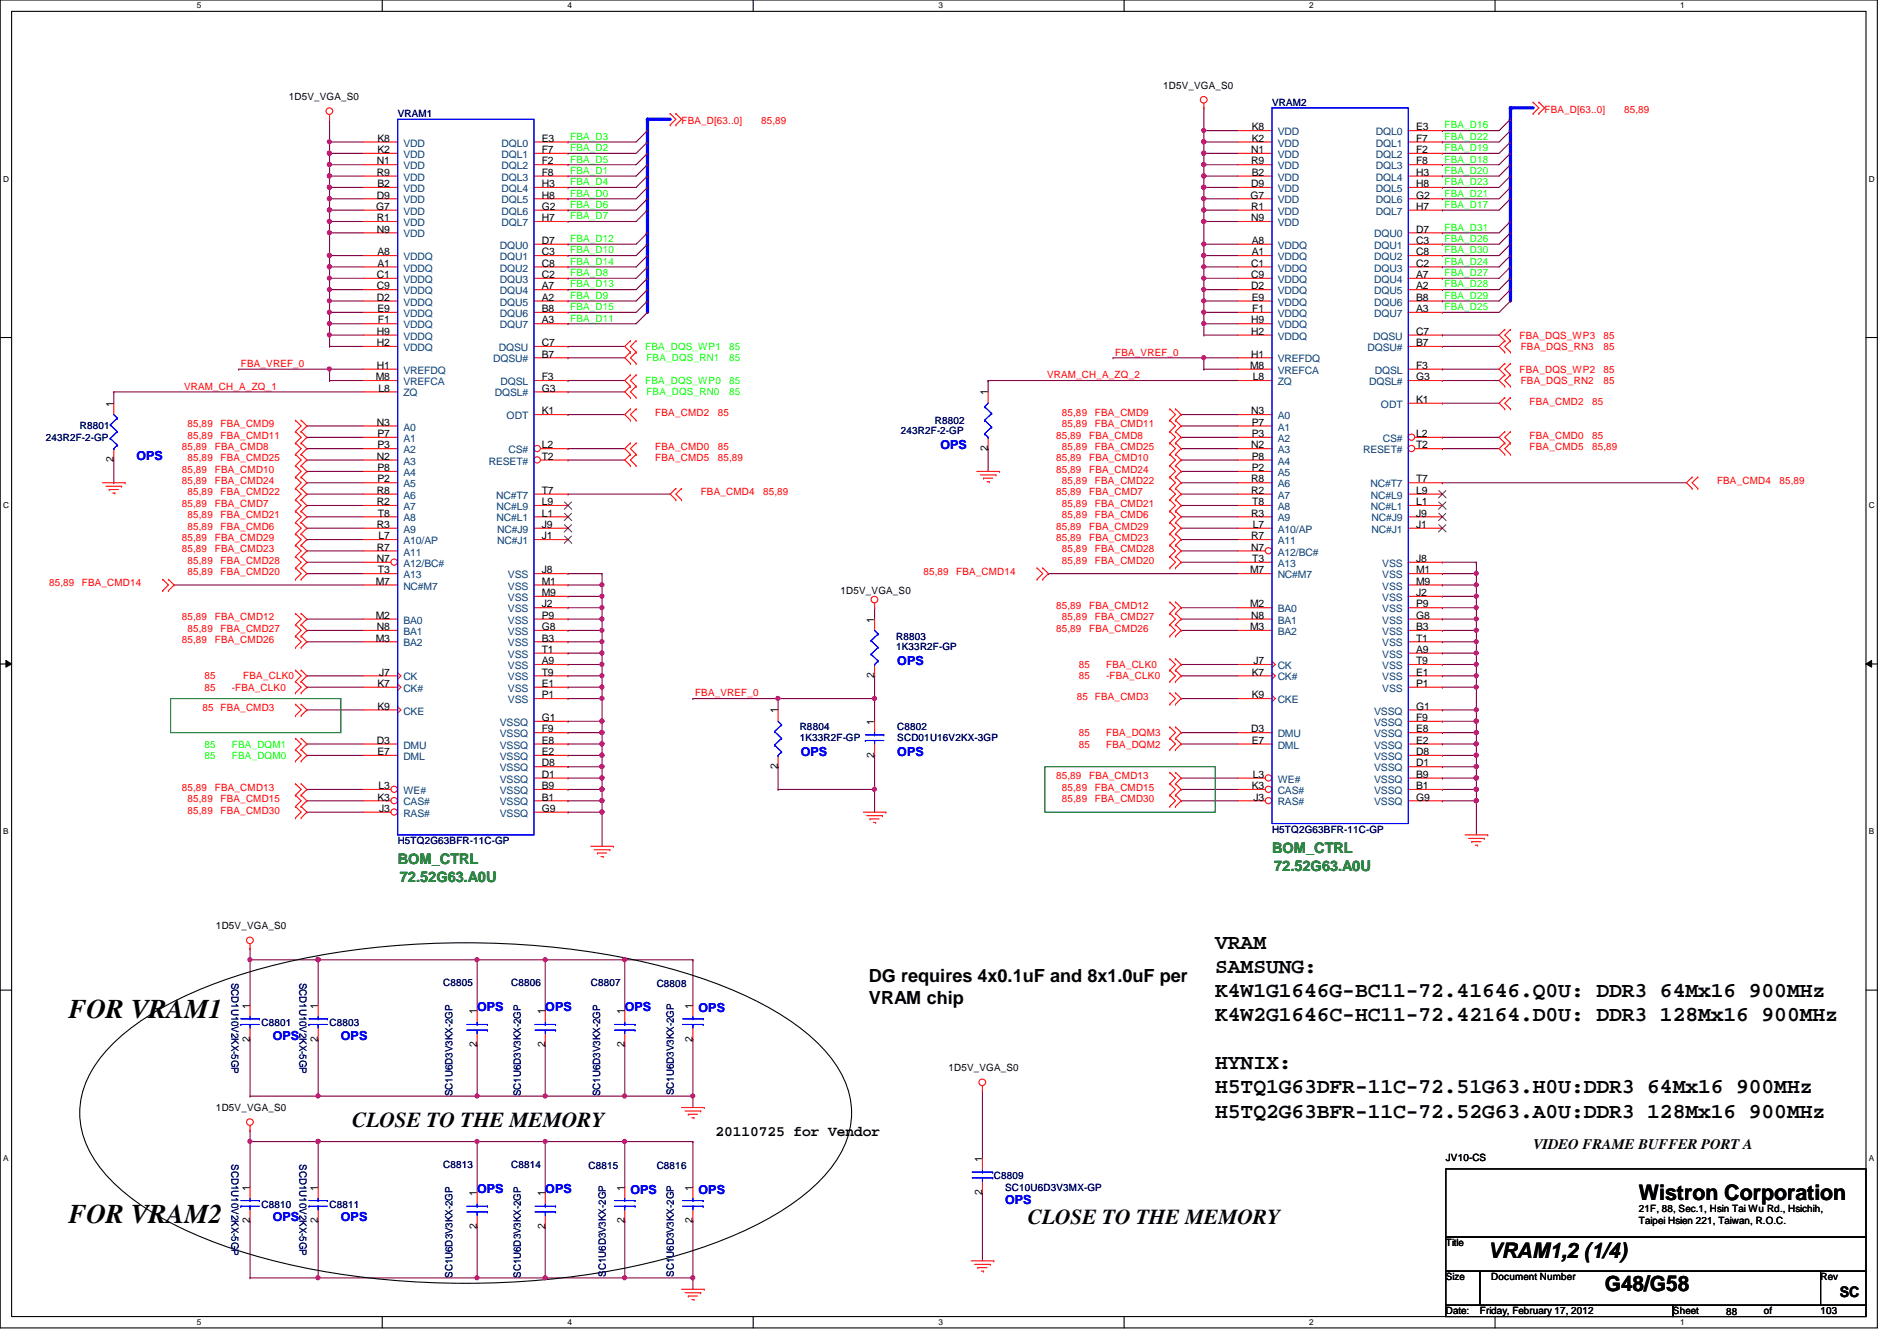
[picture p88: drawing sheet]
<svg xmlns="http://www.w3.org/2000/svg" width="297mm" height="210mm" viewBox="0 0 297 210" stroke-linecap="round" stroke-linejoin="round" font-family="sans-serif">
<defs><g id="words">
<g font-size="4.2">
<text x="10.7" y="159.4">FOR VRAM1</text>
<text x="10.7" y="191.4">FOR VRAM2</text>
</g>
<g font-size="3.3">
<text x="190.3" y="148.5">VRAM</text>
<text x="190.3" y="152.3">SAMSUNG:</text>
<text x="190.3" y="156.1">K4W1G1646G-BC11-72.41646.Q0U: DDR3 64Mx16 900MHz</text>
<text x="190.3" y="159.9">K4W2G1646C-HC11-72.42164.D0U: DDR3 128Mx16 900MHz</text>
<text x="190.3" y="167.4">HYNIX:</text>
<text x="190.3" y="171.2">H5TQ1G63DFR-11C-72.51G63.H0U:DDR3 64Mx16 900MHz</text>
<text x="55.2" y="176.4">CLOSE TO THE MEMORY</text>
<text x="190.3" y="174.9">H5TQ2G63BFR-11C-72.52G63.A0U:DDR3 128Mx16 900MHz</text>
<text x="160.9" y="191.5">CLOSE TO THE MEMORY</text>
<text x="256.6" y="187.9">Wistron Corporation</text>
<text x="233" y="196.8">VRAM1,2 (1/4)</text>
<text x="251.3" y="202.1">G48/G58</text>
</g>
<g font-size="2.8">
<text x="136.1" y="153.8">DG requires 4x0.1uF and 8x1.0uF per</text>
<text x="136.1" y="157.1">VRAM chip</text>
</g>
<g font-size="2.3" fill="#008000">
<text x="62.3" y="135.3">BOM_CTRL</text>
<text x="199.2" y="133.5">BOM_CTRL</text>
<text x="199.5" y="136.4">72.52G63.A0U</text>
<text x="62.6" y="138.1">72.52G63.A0U</text>
</g>
<g font-size="2.3">
<text x="112.1" y="177.9">20110725 for Vendor</text>
<text x="240.1" y="179.9">VIDEO FRAME BUFFER PORT A</text>
<text x="288.1" y="203">SC</text>
</g>
<g font-size="1.9" fill="#00f">
<text x="147.3" y="70.3">OPS</text>
<text x="21.4" y="72.1">OPS</text>
<text x="140.5" y="104.1">OPS</text>
<text x="125.4" y="118.3">OPS</text>
<text x="140.5" y="118.3">OPS</text>
<text x="74.7" y="158.3">OPS</text>
<text x="85.4" y="158.3">OPS</text>
<text x="97.8" y="158.3">OPS</text>
<text x="109.4" y="158.5">OPS</text>
<text x="42.7" y="162.7">OPS</text>
<text x="53.4" y="162.7">OPS</text>
<text x="42.7" y="191.2">OPS</text>
<text x="53.4" y="191.2">OPS</text>
<text x="74.7" y="186.7">OPS</text>
<text x="85.4" y="186.7">OPS</text>
<text x="98.7" y="186.9">OPS</text>
<text x="109.4" y="186.9">OPS</text>
<text x="157.4" y="188.5">OPS</text>
</g>
<g font-size="1.6">
<text x="45.2" y="15.7">1D5V_VGA_S0</text>
<text x="182.1" y="13.9">1D5V_VGA_S0</text>
<text x="59.1" y="24">K2</text>
<text x="59.1" y="22.2">K8</text>
<text x="84.8" y="24">F7</text>
<text x="84.8" y="22.2">E3</text>
<text x="195.9" y="24">N1</text>
<text x="196" y="22.2">K2</text>
<text x="196" y="20.4">K8</text>
<text x="221.7" y="24">F2</text>
<text x="221.7" y="22.2">F7</text>
<text x="221.7" y="20.4">E3</text>
<text x="59" y="25.7">N1</text>
<text x="59" y="27.5">R9</text>
<text x="59.1" y="29.3">B2</text>
<text x="84.8" y="29.3">H3</text>
<text x="84.8" y="27.5">F8</text>
<text x="84.8" y="25.7">F2</text>
<text x="195.9" y="29.3">D9</text>
<text x="195.9" y="25.7">R9</text>
<text x="196" y="27.5">B2</text>
<text x="221.7" y="29.3">H8</text>
<text x="221.7" y="27.5">H3</text>
<text x="221.7" y="25.7">F8</text>
<text x="58.9" y="32.9">G7</text>
<text x="59" y="31.1">D9</text>
<text x="59" y="34.6">R1</text>
<text x="84.8" y="34.6">H7</text>
<text x="84.8" y="32.9">G2</text>
<text x="84.8" y="31.1">H8</text>
<text x="195.8" y="31.1">G7</text>
<text x="195.9" y="34.6">N9</text>
<text x="195.9" y="32.9">R1</text>
<text x="221.7" y="32.9">H7</text>
<text x="221.7" y="31.1">G2</text>
<text x="59" y="36.4">N9</text>
<text x="59.1" y="41.7">A1</text>
<text x="59.1" y="40">A8</text>
<text x="84.8" y="38.2">D7</text>
<text x="84.8" y="40">C3</text>
<text x="84.8" y="41.7">C8</text>
<text x="195.9" y="41.7">C1</text>
<text x="196" y="40">A1</text>
<text x="196" y="38.2">A8</text>
<text x="221.7" y="36.4">D7</text>
<text x="221.7" y="38.2">C3</text>
<text x="221.7" y="40">C8</text>
<text x="221.7" y="41.7">C2</text>
<text x="59" y="43.5">C1</text>
<text x="59" y="45.3">C9</text>
<text x="59" y="47.1">D2</text>
<text x="84.8" y="43.5">C2</text>
<text x="84.8" y="45.3">A7</text>
<text x="84.8" y="47.1">A2</text>
<text x="195.9" y="43.5">C9</text>
<text x="195.9" y="45.3">D2</text>
<text x="196" y="47.1">E9</text>
<text x="221.7" y="43.5">A7</text>
<text x="221.7" y="45.3">A2</text>
<text x="221.7" y="47.1">B8</text>
<text x="59" y="52.4">H9</text>
<text x="59.1" y="48.9">E9</text>
<text x="59.2" y="50.6">F1</text>
<text x="84.8" y="48.9">B8</text>
<text x="84.8" y="50.6">A3</text>
<text x="195.9" y="52.4">H2</text>
<text x="195.9" y="50.6">H9</text>
<text x="196.1" y="48.9">F1</text>
<text x="221.7" y="52.4">C7</text>
<text x="221.7" y="48.9">A3</text>
<text x="58.8" y="59.5">M8</text>
<text x="59" y="54.2">H2</text>
<text x="59" y="57.7">H1</text>
<text x="84.8" y="59.5">F3</text>
<text x="84.8" y="56">B7</text>
<text x="84.8" y="54.2">C7</text>
<text x="195.7" y="57.7">M8</text>
<text x="195.9" y="56">H1</text>
<text x="196.2" y="59.5">L8</text>
<text x="221.7" y="57.7">F3</text>
<text x="221.7" y="59.5">G3</text>
<text x="221.7" y="54.2">B7</text>
<text x="17.8" y="63.7" transform="rotate(-90 17.8 63.7)">1</text>
<text x="59.3" y="61.3">L8</text>
<text x="84.8" y="61.3">G3</text>
<text x="84.8" y="64.9">K1</text>
<text x="154.7" y="61.9" transform="rotate(-90 154.7 61.9)">1</text>
<text x="195.9" y="64.9">N3</text>
<text x="221.7" y="63.1">K1</text>
<text x="59" y="66.6">N3</text>
<text x="59" y="72">N2</text>
<text x="59.1" y="68.4">P7</text>
<text x="59.1" y="70.2">P3</text>
<text x="84.8" y="72">T2</text>
<text x="84.8" y="70.2">L2</text>
<text x="154.7" y="70.6" transform="rotate(-90 154.7 70.6)">2</text>
<text x="195.9" y="70.2">N2</text>
<text x="196" y="66.6">P7</text>
<text x="196" y="68.4">P3</text>
<text x="196" y="72">P8</text>
<text x="221.7" y="70.2">T2</text>
<text x="221.7" y="68.4">L2</text>
<text x="17.8" y="72.3" transform="rotate(-90 17.8 72.3)">2</text>
<text x="59" y="77.3">R8</text>
<text x="59.1" y="73.7">P8</text>
<text x="59.1" y="75.5">P2</text>
<text x="84.8" y="77.3">T7</text>
<text x="195.9" y="75.5">R8</text>
<text x="195.9" y="77.3">R2</text>
<text x="196" y="73.7">P2</text>
<text x="221.7" y="77.3">L9</text>
<text x="221.7" y="75.5">T7</text>
<text x="59" y="79.1">R2</text>
<text x="59" y="82.6">R3</text>
<text x="59.2" y="80.9">T8</text>
<text x="84.8" y="82.6">J9</text>
<text x="84.8" y="80.9">L1</text>
<text x="84.8" y="79.1">L9</text>
<text x="195.9" y="80.9">R3</text>
<text x="196.1" y="79.1">T8</text>
<text x="196.2" y="82.6">L7</text>
<text x="221.7" y="82.6">J1</text>
<text x="221.7" y="80.9">J9</text>
<text x="221.7" y="79.1">L1</text>
<text x="59" y="86.2">R7</text>
<text x="59" y="88">N7</text>
<text x="59.2" y="89.7">T3</text>
<text x="59.3" y="84.4">L7</text>
<text x="84.8" y="84.4">J1</text>
<text x="84.8" y="89.7">J8</text>
<text x="195.7" y="89.7">M7</text>
<text x="195.9" y="84.4">R7</text>
<text x="195.9" y="86.2">N7</text>
<text x="196.1" y="88">T3</text>
<text x="221.7" y="88">J8</text>
<text x="221.7" y="89.7">M1</text>
<text x="58.8" y="91.5">M7</text>
<text x="84.8" y="95.1">J2</text>
<text x="84.8" y="91.5">M1</text>
<text x="84.8" y="93.3">M9</text>
<text x="131.6" y="93">1D5V_VGA_S0</text>
<text x="195.7" y="95.1">M2</text>
<text x="221.7" y="93.3">J2</text>
<text x="221.7" y="91.5">M9</text>
<text x="221.7" y="95.1">P9</text>
<text x="58.8" y="96.9">M2</text>
<text x="58.8" y="100.4">M3</text>
<text x="59" y="98.6">N8</text>
<text x="84.8" y="100.4">B3</text>
<text x="84.8" y="98.6">G8</text>
<text x="84.8" y="96.9">P9</text>
<text x="136.9" y="97.5" transform="rotate(-90 136.9 97.5)">1</text>
<text x="195.7" y="98.6">M3</text>
<text x="195.9" y="96.9">N8</text>
<text x="221.7" y="98.6">B3</text>
<text x="221.7" y="96.9">G8</text>
<text x="221.7" y="100.4">T1</text>
<text x="59.1" y="107.5">K7</text>
<text x="59.3" y="105.7">J7</text>
<text x="84.8" y="104">A9</text>
<text x="84.8" y="107.5">E1</text>
<text x="84.8" y="102.2">T1</text>
<text x="84.8" y="105.7">T9</text>
<text x="136.9" y="106.1" transform="rotate(-90 136.9 106.1)">2</text>
<text x="196" y="105.7">K7</text>
<text x="196.3" y="104">J7</text>
<text x="221.7" y="102.2">A9</text>
<text x="221.7" y="105.7">E1</text>
<text x="221.7" y="107.5">P1</text>
<text x="221.7" y="104">T9</text>
<text x="59.1" y="111.1">K9</text>
<text x="84.8" y="109.3">P1</text>
<text x="84.8" y="112.9">G1</text>
<text x="121.8" y="111.7" transform="rotate(-90 121.8 111.7)">1</text>
<text x="136.9" y="113.5" transform="rotate(-90 136.9 113.5)">1</text>
<text x="196" y="109.3">K9</text>
<text x="221.7" y="112.9">F9</text>
<text x="221.7" y="111.1">G1</text>
<text x="59" y="116.4">D3</text>
<text x="59.1" y="118.2">E7</text>
<text x="84.8" y="120">D8</text>
<text x="84.8" y="118.2">E2</text>
<text x="84.8" y="116.4">E8</text>
<text x="84.8" y="114.6">F9</text>
<text x="136.9" y="118.6" transform="rotate(-90 136.9 118.6)">2</text>
<text x="195.9" y="114.6">D3</text>
<text x="196" y="116.4">E7</text>
<text x="221.7" y="120">D1</text>
<text x="221.7" y="118.2">D8</text>
<text x="221.7" y="116.4">E2</text>
<text x="221.7" y="114.6">E8</text>
<text x="59.1" y="125.3">K3</text>
<text x="59.3" y="123.5">L3</text>
<text x="84.8" y="125.3">B1</text>
<text x="84.8" y="123.5">B9</text>
<text x="84.8" y="121.8">D1</text>
<text x="121.8" y="120.4" transform="rotate(-90 121.8 120.4)">2</text>
<text x="196" y="123.5">K3</text>
<text x="196.2" y="121.8">L3</text>
<text x="196.3" y="125.3">J3</text>
<text x="221.7" y="123.5">B1</text>
<text x="221.7" y="121.8">B9</text>
<text x="221.7" y="125.3">G9</text>
<text x="59.3" y="127.1">J3</text>
<text x="84.8" y="127.1">G9</text>
<text x="33.8" y="145.5">1D5V_VGA_S0</text>
<text x="39.1" y="157.9" transform="rotate(-90 39.1 157.9)">1</text>
<text x="49.8" y="157.9" transform="rotate(-90 49.8 157.9)">1</text>
<text x="74.7" y="158.8" transform="rotate(-90 74.7 158.8)">1</text>
<text x="85.3" y="158.8" transform="rotate(-90 85.3 158.8)">1</text>
<text x="97.8" y="158.8" transform="rotate(-90 97.8 158.8)">1</text>
<text x="108.5" y="157.9" transform="rotate(-90 108.5 157.9)">1</text>
<text x="39.1" y="163" transform="rotate(-90 39.1 163)">2</text>
<text x="49.8" y="163" transform="rotate(-90 49.8 163)">2</text>
<text x="74.7" y="163.9" transform="rotate(-90 74.7 163.9)">2</text>
<text x="85.3" y="163.9" transform="rotate(-90 85.3 163.9)">2</text>
<text x="97.8" y="163.9" transform="rotate(-90 97.8 163.9)">2</text>
<text x="108.5" y="163" transform="rotate(-90 108.5 163)">2</text>
<text x="148.5" y="167.7">1D5V_VGA_S0</text>
<text x="33.8" y="173.9">1D5V_VGA_S0</text>
<text x="153.8" y="181.9" transform="rotate(-90 153.8 181.9)">1</text>
<text x="226.4" y="181.7">JV10-CS</text>
<text x="39.1" y="191.5" transform="rotate(-90 39.1 191.5)">2</text>
<text x="39.1" y="186.4" transform="rotate(-90 39.1 186.4)">1</text>
<text x="49.8" y="191.5" transform="rotate(-90 49.8 191.5)">2</text>
<text x="49.8" y="186.4" transform="rotate(-90 49.8 186.4)">1</text>
<text x="74.7" y="187.2" transform="rotate(-90 74.7 187.2)">1</text>
<text x="85.3" y="187.2" transform="rotate(-90 85.3 187.2)">1</text>
<text x="97.8" y="191.5" transform="rotate(-90 97.8 191.5)">2</text>
<text x="97.8" y="186.4" transform="rotate(-90 97.8 186.4)">1</text>
<text x="108.5" y="191.5" transform="rotate(-90 108.5 191.5)">2</text>
<text x="108.5" y="186.4" transform="rotate(-90 108.5 186.4)">1</text>
<text x="153.8" y="187" transform="rotate(-90 153.8 187)">2</text>
<text x="256.6" y="189.7">21F, 88, Sec.1, Hsin Tai Wu Rd., Hsichih,</text>
<text x="256.6" y="191.6">Taipei Hsien 221, Taiwan, R.O.C.</text>
<text x="74.7" y="192.4" transform="rotate(-90 74.7 192.4)">2</text>
<text x="85.3" y="192.4" transform="rotate(-90 85.3 192.4)">2</text>
<text x="226.4" y="195.1">Title</text>
<text x="226.4" y="200.4">Size</text>
<text x="233.5" y="200.4">Document Number</text>
<text x="285.1" y="200.4">Rev</text>
<text x="226.4" y="205.7">Date:</text>
<text x="231.7" y="205.7">Friday, February 17, 2012</text>
<text x="262" y="205.7">Sheet</text>
<text x="270.3" y="205.9">88</text>
<text x="276.2" y="205.7">of</text>
<text x="285.1" y="205.7">103</text>
</g>
<g font-size="1.6" fill="#000080">
<text x="199.2" y="16.6">VRAM2</text>
<text x="62.3" y="18.3">VRAM1</text>
<text x="7.2" y="69">243R2F-2-GP</text>
<text x="12.5" y="67.2">R8801</text>
<text x="141.1" y="67.9">243R2F-2-GP</text>
<text x="146.4" y="66.3">R8802</text>
<text x="140.3" y="100.1">R8803</text>
<text x="140.3" y="101.7">1K33R2F-GP</text>
<text x="125.2" y="114.3">R8804</text>
<text x="125.2" y="116">1K33R2F-GP</text>
<text x="140.5" y="114.3">C8802</text>
<text x="140.5" y="116">SCD01U16V2KX-3GP</text>
<text x="199.2" y="130.3">H5TQ2G63BFR-11C-GP</text>
<text x="62.3" y="132.1">H5TQ2G63BFR-11C-GP</text>
<text x="36.2" y="153.8" transform="rotate(90 36.2 153.8)">SCD1U10V2KX-5GP</text>
<text x="46.9" y="153.8" transform="rotate(90 46.9 153.8)">SCD1U10V2KX-5GP</text>
<text x="69.4" y="154.3">C8805</text>
<text x="80" y="154.3">C8806</text>
<text x="92.5" y="154.3">C8807</text>
<text x="102.8" y="154.5">C8808</text>
<text x="40.9" y="160.6">C8801</text>
<text x="51.6" y="160.6">C8803</text>
<text x="70.9" y="171.6" transform="rotate(-90 70.9 171.6)">SC1U6D3V3KX-2GP</text>
<text x="81.5" y="171.6" transform="rotate(-90 81.5 171.6)">SC1U6D3V3KX-2GP</text>
<text x="94" y="171.6" transform="rotate(-90 94 171.6)">SC1U6D3V3KX-2GP</text>
<text x="105.5" y="171.4" transform="rotate(-90 105.5 171.4)">SC1U6D3V3KX-2GP</text>
<text x="36.2" y="182.2" transform="rotate(90 36.2 182.2)">SCD1U10V2KX-5GP</text>
<text x="46.9" y="182.2" transform="rotate(90 46.9 182.2)">SCD1U10V2KX-5GP</text>
<text x="69.4" y="182.8">C8813</text>
<text x="80" y="182.8">C8814</text>
<text x="92.2" y="183">C8815</text>
<text x="102.8" y="183">C8816</text>
<text x="155.6" y="184.6">C8809</text>
<text x="40.9" y="189">C8810</text>
<text x="51.6" y="189">C8811</text>
<text x="157.4" y="186.4">SC10U6D3V3MX-GP</text>
<text x="70.9" y="200" transform="rotate(-90 70.9 200)">SC1U6D3V3KX-2GP</text>
<text x="81.5" y="200" transform="rotate(-90 81.5 200)">SC1U6D3V3KX-2GP</text>
<text x="94.9" y="199.9" transform="rotate(-90 94.9 199.9)">SC1U6D3V3KX-2GP</text>
<text x="105.5" y="199.9" transform="rotate(-90 105.5 199.9)">SC1U6D3V3KX-2GP</text>
</g>
<g font-size="1.6" fill="#f00">
<text x="241.8" y="17.6">FBA_D[63..0]</text>
<text x="254.3" y="17.6">85,89</text>
<text x="106.7" y="19.4">FBA_D[63..0]</text>
<text x="119.2" y="19.4">85,89</text>
<text x="238" y="53">FBA_DQS_WP3</text>
<text x="251.1" y="53">85</text>
<text x="37.7" y="57.4">FBA_VREF_0</text>
<text x="164" y="59.2">VRAM_CH_A_ZQ_2</text>
<text x="174.6" y="55.7">FBA_VREF_0</text>
<text x="238" y="58.3">FBA_DQS_WP2</text>
<text x="238.1" y="54.8">FBA_DQS_RN3</text>
<text x="251.1" y="58.3">85</text>
<text x="251.1" y="54.8">85</text>
<text x="28.8" y="61">VRAM_CH_A_ZQ_1</text>
<text x="102.6" y="65.1">FBA_CMD2</text>
<text x="112.4" y="65.1">85</text>
<text x="166.3" y="65.1">85,89</text>
<text x="171.4" y="65.1">FBA_CMD9</text>
<text x="238.1" y="60.1">FBA_DQS_RN2</text>
<text x="239.5" y="63.3">FBA_CMD2</text>
<text x="249.3" y="63.3">85</text>
<text x="251.1" y="60.1">85</text>
<text x="28.5" y="70.4">85,89</text>
<text x="29.4" y="66.9">85,89</text>
<text x="29.4" y="68.7">85,89</text>
<text x="33.7" y="70.4">FBA_CMD8</text>
<text x="34.5" y="66.9">FBA_CMD9</text>
<text x="34.5" y="68.7">FBA_CMD11</text>
<text x="102.6" y="70.4">FBA_CMD0</text>
<text x="112.4" y="70.4">85</text>
<text x="165.4" y="68.7">85,89</text>
<text x="166.3" y="70.4">85,89</text>
<text x="166.3" y="66.9">85,89</text>
<text x="170.6" y="68.7">FBA_CMD8</text>
<text x="171.4" y="70.4">FBA_CMD25</text>
<text x="171.4" y="66.9">FBA_CMD11</text>
<text x="239.5" y="70.4">FBA_CMD5</text>
<text x="239.5" y="68.7">FBA_CMD0</text>
<text x="249.3" y="70.4">85,89</text>
<text x="249.3" y="68.7">85</text>
<text x="28.5" y="75.8">85,89</text>
<text x="28.5" y="74">85,89</text>
<text x="29.4" y="77.6">85,89</text>
<text x="29.4" y="72.2">85,89</text>
<text x="33.7" y="75.8">FBA_CMD24</text>
<text x="33.7" y="74">FBA_CMD10</text>
<text x="34.5" y="77.6">FBA_CMD22</text>
<text x="34.5" y="72.2">FBA_CMD25</text>
<text x="102.6" y="72.2">FBA_CMD5</text>
<text x="109.7" y="77.6">FBA_CMD4</text>
<text x="112.4" y="72.2">85,89</text>
<text x="119.5" y="77.6">85,89</text>
<text x="165.4" y="77.6">85,89</text>
<text x="165.4" y="74">85,89</text>
<text x="165.4" y="72.2">85,89</text>
<text x="166.3" y="75.8">85,89</text>
<text x="170.6" y="77.6">FBA_CMD7</text>
<text x="170.6" y="74">FBA_CMD24</text>
<text x="170.6" y="72.2">FBA_CMD10</text>
<text x="171.4" y="75.8">FBA_CMD22</text>
<text x="268.9" y="75.8">FBA_CMD4</text>
<text x="278.6" y="75.8">85,89</text>
<text x="28.5" y="79.3">85,89</text>
<text x="29.4" y="82.9">85,89</text>
<text x="29.4" y="81.1">85,89</text>
<text x="33.7" y="79.3">FBA_CMD7</text>
<text x="34.5" y="82.9">FBA_CMD6</text>
<text x="34.5" y="81.1">FBA_CMD21</text>
<text x="165.4" y="82.9">85,89</text>
<text x="166.3" y="81.1">85,89</text>
<text x="166.3" y="79.3">85,89</text>
<text x="170.6" y="82.9">FBA_CMD29</text>
<text x="171.4" y="81.1">FBA_CMD6</text>
<text x="171.4" y="79.3">FBA_CMD21</text>
<text x="28.5" y="86.4">85,89</text>
<text x="28.5" y="84.7">85,89</text>
<text x="29.4" y="88.2">85,89</text>
<text x="33.7" y="86.4">FBA_CMD23</text>
<text x="33.7" y="84.7">FBA_CMD29</text>
<text x="34.5" y="88.2">FBA_CMD28</text>
<text x="165.4" y="84.7">85,89</text>
<text x="166.3" y="86.4">85,89</text>
<text x="166.3" y="88.2">85,89</text>
<text x="170.6" y="84.7">FBA_CMD23</text>
<text x="171.4" y="86.4">FBA_CMD28</text>
<text x="171.4" y="88.2">FBA_CMD20</text>
<text x="7.7" y="91.8">85,89</text>
<text x="12.8" y="91.8">FBA_CMD14</text>
<text x="29.4" y="90">85,89</text>
<text x="34.5" y="90">FBA_CMD20</text>
<text x="144.6" y="90">85,89</text>
<text x="149.7" y="90">FBA_CMD14</text>
<text x="165.4" y="95.3">85,89</text>
<text x="170.6" y="95.3">FBA_CMD12</text>
<text x="28.5" y="100.7">85,89</text>
<text x="28.5" y="97.1">85,89</text>
<text x="29.4" y="98.9">85,89</text>
<text x="33.7" y="100.7">FBA_CMD26</text>
<text x="33.7" y="97.1">FBA_CMD12</text>
<text x="34.5" y="98.9">FBA_CMD27</text>
<text x="165.4" y="98.9">85,89</text>
<text x="166.3" y="97.1">85,89</text>
<text x="170.6" y="98.9">FBA_CMD26</text>
<text x="171.4" y="97.1">FBA_CMD27</text>
<text x="32" y="106.3">85</text>
<text x="38.1" y="106.3">FBA_CLK0</text>
<text x="168.9" y="106.3">85</text>
<text x="168.9" y="104.6">85</text>
<text x="173.2" y="106.3">-FBA_CLK0</text>
<text x="173.2" y="104.6">FBA_CLK0</text>
<text x="31.7" y="111.3">85 FBA_CMD3</text>
<text x="32" y="108.1">85</text>
<text x="36.3" y="108.1">-FBA_CLK0</text>
<text x="108.8" y="109">FBA_VREF_0</text>
<text x="168.6" y="109.6">85 FBA_CMD3</text>
<text x="168.9" y="115.2">85</text>
<text x="168.9" y="117">85</text>
<text x="173.2" y="115.2">FBA_DQM3</text>
<text x="173.2" y="117">FBA_DQM2</text>
<text x="28.5" y="123.8">85,89</text>
<text x="29.4" y="125.6">85,89</text>
<text x="33.7" y="123.8">FBA_CMD13</text>
<text x="34.5" y="125.6">FBA_CMD15</text>
<text x="165.4" y="122">85,89</text>
<text x="166.3" y="125.6">85,89</text>
<text x="166.3" y="123.8">85,89</text>
<text x="170.6" y="122">FBA_CMD13</text>
<text x="171.4" y="125.6">FBA_CMD30</text>
<text x="171.4" y="123.8">FBA_CMD15</text>
<text x="29.4" y="127.3">85,89</text>
<text x="34.5" y="127.3">FBA_CMD30</text>
</g>
<g font-size="1.6" fill="#004080">
<text x="63.2" y="22.9">VDD</text>
<text x="78.5" y="22.9">DQL0</text>
<text x="200.1" y="22.9">VDD</text>
<text x="200.1" y="21.2">VDD</text>
<text x="215.4" y="22.9">DQL1</text>
<text x="215.4" y="21.2">DQL0</text>
<text x="63.2" y="24.7">VDD</text>
<text x="63.2" y="26.5">VDD</text>
<text x="63.2" y="28.3">VDD</text>
<text x="78.5" y="28.3">DQL3</text>
<text x="78.5" y="26.5">DQL2</text>
<text x="78.5" y="24.7">DQL1</text>
<text x="200.1" y="28.3">VDD</text>
<text x="200.1" y="24.7">VDD</text>
<text x="200.1" y="26.5">VDD</text>
<text x="215.4" y="28.3">DQL4</text>
<text x="215.4" y="26.5">DQL3</text>
<text x="215.4" y="24.7">DQL2</text>
<text x="63.2" y="30.1">VDD</text>
<text x="63.2" y="31.8">VDD</text>
<text x="63.2" y="33.6">VDD</text>
<text x="63.2" y="35.4">VDD</text>
<text x="78.5" y="35.4">DQL7</text>
<text x="78.5" y="33.6">DQL6</text>
<text x="78.5" y="31.8">DQL5</text>
<text x="78.5" y="30.1">DQL4</text>
<text x="200.1" y="30.1">VDD</text>
<text x="200.1" y="31.8">VDD</text>
<text x="200.1" y="35.4">VDD</text>
<text x="200.1" y="33.6">VDD</text>
<text x="215.4" y="33.6">DQL7</text>
<text x="215.4" y="31.8">DQL6</text>
<text x="215.4" y="30.1">DQL5</text>
<text x="63.2" y="37.2">VDD</text>
<text x="63.2" y="40.7">VDDQ</text>
<text x="78.3" y="38.9">DQU0</text>
<text x="78.3" y="40.7">DQU1</text>
<text x="200.1" y="40.7">VDDQ</text>
<text x="200.1" y="38.9">VDDQ</text>
<text x="215.2" y="37.2">DQU0</text>
<text x="215.2" y="38.9">DQU1</text>
<text x="215.2" y="40.7">DQU2</text>
<text x="63.2" y="42.5">VDDQ</text>
<text x="63.2" y="44.3">VDDQ</text>
<text x="63.2" y="46.1">VDDQ</text>
<text x="63.2" y="47.8">VDDQ</text>
<text x="78.3" y="42.5">DQU2</text>
<text x="78.3" y="44.3">DQU3</text>
<text x="78.3" y="46.1">DQU4</text>
<text x="78.3" y="47.8">DQU5</text>
<text x="200.1" y="42.5">VDDQ</text>
<text x="200.1" y="44.3">VDDQ</text>
<text x="200.1" y="46.1">VDDQ</text>
<text x="200.1" y="47.8">VDDQ</text>
<text x="215.2" y="42.5">DQU3</text>
<text x="215.2" y="44.3">DQU4</text>
<text x="215.2" y="46.1">DQU5</text>
<text x="215.2" y="47.8">DQU6</text>
<text x="63.2" y="49.6">VDDQ</text>
<text x="63.2" y="51.4">VDDQ</text>
<text x="63.2" y="53.2">VDDQ</text>
<text x="78.3" y="49.6">DQU6</text>
<text x="78.3" y="51.4">DQU7</text>
<text x="200.1" y="49.6">VDDQ</text>
<text x="200.1" y="53.2">VDDQ</text>
<text x="200.1" y="51.4">VDDQ</text>
<text x="215" y="53.2">DQSU</text>
<text x="215.2" y="49.6">DQU7</text>
<text x="63.2" y="54.9">VDDQ</text>
<text x="63.2" y="58.5">VREFDQ</text>
<text x="77.2" y="56.7">DQSU#</text>
<text x="78.1" y="54.9">DQSU</text>
<text x="200.1" y="58.5">VREFCA</text>
<text x="200.1" y="56.7">VREFDQ</text>
<text x="214.1" y="54.9">DQSU#</text>
<text x="215.3" y="58.5">DQSL</text>
<text x="63.2" y="62.1">ZQ</text>
<text x="63.2" y="60.3">VREFCA</text>
<text x="77.5" y="62.1">DQSL#</text>
<text x="78.4" y="60.3">DQSL</text>
<text x="79.3" y="65.6">ODT</text>
<text x="200.1" y="60.3">ZQ</text>
<text x="200.1" y="65.6">A0</text>
<text x="214.4" y="60.3">DQSL#</text>
<text x="216.2" y="63.8">ODT</text>
<text x="63.2" y="67.4">A0</text>
<text x="63.2" y="69.2">A1</text>
<text x="63.2" y="71">A2</text>
<text x="79.6" y="71">CS#</text>
<text x="200.1" y="67.4">A1</text>
<text x="200.1" y="69.2">A2</text>
<text x="200.1" y="71">A3</text>
<text x="213.4" y="71">RESET#</text>
<text x="216.5" y="69.2">CS#</text>
<text x="63.2" y="72.7">A3</text>
<text x="63.2" y="74.5">A4</text>
<text x="63.2" y="76.3">A5</text>
<text x="76.5" y="72.7">RESET#</text>
<text x="200.1" y="72.7">A4</text>
<text x="200.1" y="74.5">A5</text>
<text x="200.1" y="76.3">A6</text>
<text x="214.6" y="76.3">NC#T7</text>
<text x="63.2" y="78.1">A6</text>
<text x="63.2" y="79.8">A7</text>
<text x="63.2" y="81.6">A8</text>
<text x="63.2" y="83.4">A9</text>
<text x="77.7" y="78.1">NC#T7</text>
<text x="77.8" y="81.6">NC#L1</text>
<text x="77.8" y="79.8">NC#L9</text>
<text x="77.8" y="83.4">NC#J9</text>
<text x="200.1" y="78.1">A7</text>
<text x="200.1" y="79.8">A8</text>
<text x="200.1" y="81.6">A9</text>
<text x="200.1" y="83.4">A10/AP</text>
<text x="214.7" y="79.8">NC#L1</text>
<text x="214.7" y="78.1">NC#L9</text>
<text x="214.8" y="83.4">NC#J1</text>
<text x="214.8" y="81.6">NC#J9</text>
<text x="63.2" y="85.2">A10/AP</text>
<text x="63.2" y="87">A11</text>
<text x="63.2" y="88.7">A12/BC#</text>
<text x="77.8" y="85.2">NC#J1</text>
<text x="200.1" y="85.2">A11</text>
<text x="200.1" y="87">A12/BC#</text>
<text x="200.1" y="88.7">A13</text>
<text x="216.4" y="88.7">VSS</text>
<text x="63.2" y="92.3">NC#M7</text>
<text x="63.2" y="90.5">A13</text>
<text x="79.5" y="95.8">VSS</text>
<text x="79.5" y="90.5">VSS</text>
<text x="79.5" y="92.3">VSS</text>
<text x="79.5" y="94.1">VSS</text>
<text x="200.1" y="90.5">NC#M7</text>
<text x="200.1" y="95.8">BA0</text>
<text x="216.4" y="94.1">VSS</text>
<text x="216.4" y="90.5">VSS</text>
<text x="216.4" y="92.3">VSS</text>
<text x="216.4" y="95.8">VSS</text>
<text x="63.2" y="97.6">BA0</text>
<text x="63.2" y="99.4">BA1</text>
<text x="63.2" y="101.2">BA2</text>
<text x="79.5" y="101.2">VSS</text>
<text x="79.5" y="99.4">VSS</text>
<text x="79.5" y="97.6">VSS</text>
<text x="200.1" y="97.6">BA1</text>
<text x="200.1" y="99.4">BA2</text>
<text x="216.4" y="99.4">VSS</text>
<text x="216.4" y="97.6">VSS</text>
<text x="216.4" y="101.2">VSS</text>
<text x="63.2" y="106.5">CK</text>
<text x="79.5" y="104.7">VSS</text>
<text x="79.5" y="103">VSS</text>
<text x="79.5" y="106.5">VSS</text>
<text x="200.1" y="104.7">CK</text>
<text x="200.1" y="106.5">CK#</text>
<text x="216.4" y="103">VSS</text>
<text x="216.4" y="106.5">VSS</text>
<text x="216.4" y="104.7">VSS</text>
<text x="63.2" y="108.3">CK#</text>
<text x="63.2" y="111.8">CKE</text>
<text x="78.3" y="113.6">VSSQ</text>
<text x="79.5" y="108.3">VSS</text>
<text x="79.5" y="110.1">VSS</text>
<text x="200.1" y="110.1">CKE</text>
<text x="215.2" y="113.6">VSSQ</text>
<text x="215.2" y="111.8">VSSQ</text>
<text x="216.4" y="108.3">VSS</text>
<text x="63.2" y="119">DML</text>
<text x="63.2" y="117.2">DMU</text>
<text x="78.3" y="119">VSSQ</text>
<text x="78.3" y="117.2">VSSQ</text>
<text x="78.3" y="115.4">VSSQ</text>
<text x="200.1" y="117.2">DML</text>
<text x="200.1" y="115.4">DMU</text>
<text x="215.2" y="119">VSSQ</text>
<text x="215.2" y="117.2">VSSQ</text>
<text x="215.2" y="115.4">VSSQ</text>
<text x="63.2" y="124.3">WE#</text>
<text x="78.3" y="124.3">VSSQ</text>
<text x="78.3" y="122.5">VSSQ</text>
<text x="78.3" y="120.7">VSSQ</text>
<text x="200.1" y="124.3">CAS#</text>
<text x="200.1" y="122.5">WE#</text>
<text x="215.2" y="124.3">VSSQ</text>
<text x="215.2" y="122.5">VSSQ</text>
<text x="215.2" y="120.7">VSSQ</text>
<text x="63.2" y="126.1">CAS#</text>
<text x="63.2" y="127.8">RAS#</text>
<text x="78.3" y="126.1">VSSQ</text>
<text x="78.3" y="127.8">VSSQ</text>
<text x="200.1" y="126.1">RAS#</text>
<text x="215.2" y="126.1">VSSQ</text>
</g>
<g font-size="1.6" fill="#0f0">
<text x="89.3" y="23.7">FBA_D2</text>
<text x="89.3" y="21.9">FBA_D3</text>
<text x="226.2" y="20.1">FBA_D16</text>
<text x="226.2" y="23.7">FBA_D19</text>
<text x="226.2" y="21.9">FBA_D22</text>
<text x="89.3" y="25.4">FBA_D5</text>
<text x="89.3" y="29">FBA_D4</text>
<text x="89.3" y="27.2">FBA_D1</text>
<text x="226.2" y="29">FBA_D23</text>
<text x="226.2" y="27.2">FBA_D20</text>
<text x="226.2" y="25.4">FBA_D18</text>
<text x="89.3" y="34.3">FBA_D7</text>
<text x="89.3" y="32.6">FBA_D6</text>
<text x="89.3" y="30.8">FBA_D0</text>
<text x="226.2" y="32.6">FBA_D17</text>
<text x="226.2" y="30.8">FBA_D21</text>
<text x="89.3" y="37.9">FBA_D12</text>
<text x="89.3" y="41.4">FBA_D14</text>
<text x="89.3" y="39.7">FBA_D10</text>
<text x="226.2" y="41.4">FBA_D24</text>
<text x="226.2" y="39.7">FBA_D30</text>
<text x="226.2" y="37.9">FBA_D26</text>
<text x="226.2" y="36.1">FBA_D31</text>
<text x="89.3" y="46.8">FBA_D9</text>
<text x="89.3" y="45">FBA_D13</text>
<text x="89.3" y="43.2">FBA_D8</text>
<text x="226.2" y="43.2">FBA_D27</text>
<text x="226.2" y="46.8">FBA_D29</text>
<text x="226.2" y="45">FBA_D28</text>
<text x="89.3" y="50.3">FBA_D11</text>
<text x="89.3" y="48.6">FBA_D15</text>
<text x="226.2" y="48.6">FBA_D25</text>
<text x="101" y="54.8">FBA_DQS_WP1</text>
<text x="101.2" y="56.6">FBA_DQS_RN1</text>
<text x="114.2" y="54.8">85</text>
<text x="114.2" y="56.6">85</text>
<text x="101" y="60.1">FBA_DQS_WP0</text>
<text x="101.2" y="61.9">FBA_DQS_RN0</text>
<text x="114.2" y="60.1">85</text>
<text x="114.2" y="61.9">85</text>
<text x="32" y="117">85</text>
<text x="32" y="118.8">85</text>
<text x="36.3" y="117">FBA_DQM1</text>
<text x="36.3" y="118.8">FBA_DQM0</text>
</g>
<g font-size="1.3">
<text x="30.8" y="1.3">5</text>
<text x="88.9" y="1.3">4</text>
<text x="146.9" y="1.3">3</text>
<text x="205" y="1.3">2</text>
<text x="263.1" y="1.3">1</text>
<text x=".5" y="28.4">D</text>
<text x="292.6" y="28.4">D</text>
<text x=".5" y="79.5">C</text>
<text x="292.6" y="79.5">C</text>
<text x=".5" y="130.6">B</text>
<text x="292.6" y="130.6">B</text>
<text x=".5" y="181.7">A</text>
<text x="292.6" y="181.7">A</text>
<text x="30.8" y="207.4">5</text>
<text x="88.9" y="207.4">4</text>
<text x="146.9" y="207.4">3</text>
<text x="205" y="207.4">2</text>
<text x="263.1" y="207.4">1</text>
</g>
</g></defs>
<path d="M0 0h294v207.9h-294zM1.8 1.8h290.4v204.3h-290.4z" fill="none" stroke="#000" stroke-width=".17"/>
<g fill="#fff">
<path d="M30.8 .2h.7v1.4h-.7z"/>
<path d="M30.8 206.2h.7v1.4h-.7z"/>
</g>
<path d="M59.9 0v1.8M59.9 206.1v1.8" fill="none" stroke="#000" stroke-width=".17"/>
<g fill="#fff">
<path d="M88.9 .2h.6v1.4h-.6z"/>
<path d="M88.9 206.2h.6v1.4h-.6z"/>
</g>
<path d="M117.9 0v1.8M117.9 206.1v1.8" fill="none" stroke="#000" stroke-width=".17"/>
<g fill="#fff">
<path d="M146.9 .2h.7v1.4h-.7z"/>
<path d="M146.9 206.2h.7v1.4h-.7z"/>
</g>
<path d="M176 0v1.8M176 206.1v1.8" fill="none" stroke="#000" stroke-width=".17"/>
<g fill="#fff">
<path d="M205 .2h.7v1.4h-.7z"/>
<path d="M205 206.2h.7v1.4h-.7z"/>
</g>
<path d="M234.1 0v1.8M234.1 206.1v1.8" fill="none" stroke="#000" stroke-width=".17"/>
<g fill="#fff">
<path d="M263.1 .2h.7v1.4h-.7z"/>
<path d="M263.1 206.2h.7v1.4h-.7z"/>
<path d="M.5 27.3h.9v1.4h-.9z"/>
<path d="M292.6 27.3h.9v1.4h-.9z"/>
<path d="M.5 78.4h.9v1.4h-.9z"/>
<path d="M292.6 78.4h.9v1.4h-.9z"/>
</g>
<path d="M0 52.8h1.8M292.2 52.8h1.8" fill="none" stroke="#000" stroke-width=".17"/>
<g fill="#fff">
<path d="M.5 129.5h.8v1.4h-.8z"/>
<path d="M292.6 129.5h.9v1.4h-.9z"/>
</g>
<path d="M0 103.9h1.8M292.2 103.9h1.8" fill="none" stroke="#000" stroke-width=".17"/>
<path d="M.9 103.4l.9 .5-.9 .5zM292.2 103.9l.9-.5v1z" fill="#000"/>
<path d="M.9 103.4l.9 .5-.9 .5zM292.2 103.9l.9-.5v1z" fill="none" stroke="#000" stroke-width=".16"/>
<g fill="#fff">
<path d="M.5 180.5h.8v1.4h-.8z"/>
<path d="M292.6 180.5h.9v1.4h-.9z"/>
</g>
<path d="M0 155h1.8M292.2 155h1.8" fill="none" stroke="#000" stroke-width=".17"/>
<g fill="none" stroke="#800040" stroke-width=".17">
<path d="M88.9 98.7h.1M88.9 96.9h.1M88.9 98.7h5.4M88.9 96.9h5.4M88.9 104h.1M88.9 102.2h.1M88.9 118.2h.1M88.9 112.9h.1M88.9 104h5.4M88.9 102.2h5.4M88.9 118.2h5.4M88.9 112.9h5.4"/>
<path d="M88.9 123.6h.1M88.9 123.6h5.4"/>
</g>
<circle cx="94.2" cy="123.5" r=".32" fill="#f0f"/>
<circle cx="94.2" cy="123.5" r=".32" fill="none" stroke="#f0f" stroke-width=".17"/>
<path d="M94.3 100.5h.1M94.3 100.5v1.7M88.9 121.8h.1M88.9 127.1h.1M88.9 125.3h.1M88.9 121.8h5.4M88.9 127.1h5.4M88.9 125.3h5.4" fill="none" stroke="#800040" stroke-width=".17"/>
<circle cx="94.2" cy="100.4" r=".32" fill="#f0f"/>
<circle cx="94.2" cy="100.4" r=".32" fill="none" stroke="#f0f" stroke-width=".17"/>
<path d="M88.9 91.6h.1M88.9 91.6h5.4M94.3 91.6h.1M94.3 91.6v1.7" fill="none" stroke="#800040" stroke-width=".17"/>
<circle cx="94.2" cy="91.5" r=".32" fill="#f0f"/>
<circle cx="94.2" cy="91.5" r=".32" fill="none" stroke="#f0f" stroke-width=".17"/>
<path d="M94.3 127.1h.1M94.3 127.1v5.4" fill="none" stroke="#800040" stroke-width=".17"/>
<circle cx="94.2" cy="127.1" r=".32" fill="#f0f"/>
<circle cx="94.2" cy="127.1" r=".32" fill="none" stroke="#f0f" stroke-width=".17"/>
<g fill="none" stroke="#800040" stroke-width=".17">
<path d="M51.6 36.4v3.6M51.6 57.8h.1M51.6 40h.1M51.6 57.8v1.8M88.9 105.8h.1M88.9 109.3h.1M88.9 107.6h.1M88.9 116.5h.1M88.9 114.7h.1M88.9 105.8h5.4M88.9 109.3h5.4M88.9 107.6h5.4"/>
<path d="M88.9 116.5h5.4M88.9 114.7h5.4M88.9 120h.1M88.9 120h5.4"/>
</g>
<circle cx="51.6" cy="40" r=".32" fill="#f0f"/>
<circle cx="51.6" cy="40" r=".32" fill="none" stroke="#f0f" stroke-width=".17"/>
<path d="M51.6 50.7h.1M51.6 50.7v1.8M88.9 72h.1M88.9 72h8.9" fill="none" stroke="#800040" stroke-width=".17"/>
<circle cx="51.6" cy="50.6" r=".32" fill="#f0f"/>
<circle cx="51.6" cy="50.6" r=".32" fill="none" stroke="#f0f" stroke-width=".17"/>
<g fill="none" stroke="#800040" stroke-width=".17">
<path d="M88.9 54.2h.1M88.9 59.6h.1M88.9 56h.1M88.9 54.2h8.9M88.9 59.6h8.9M88.9 56h8.9M17.8 75.6h.1M17.8 61.3h.1M17.8 61.3v1.8M17.8 72v3.6M88.9 77.3h.1M88.9 61.3h.1"/>
<path d="M88.9 70.2h.1M88.9 77.3h16M88.9 61.3h8.9M88.9 70.2h8.9M94.3 114.7h.1M94.3 114.7v1.8"/>
</g>
<circle cx="94.2" cy="116.4" r=".32" fill="#f0f"/>
<circle cx="94.2" cy="116.4" r=".32" fill="none" stroke="#f0f" stroke-width=".17"/>
<circle cx="94.2" cy="114.7" r=".32" fill="#f0f"/>
<circle cx="94.2" cy="114.7" r=".32" fill="none" stroke="#f0f" stroke-width=".17"/>
<path d="M94.3 123.6h.1M94.3 123.6v1.7" fill="none" stroke="#800040" stroke-width=".17"/>
<circle cx="94.2" cy="125.3" r=".32" fill="#f0f"/>
<circle cx="94.2" cy="125.3" r=".32" fill="none" stroke="#f0f" stroke-width=".17"/>
<circle cx="94.2" cy="123.5" r=".32" fill="#f0f"/>
<circle cx="94.2" cy="123.5" r=".32" fill="none" stroke="#f0f" stroke-width=".17"/>
<path d="M94.3 125.3h.1M94.3 125.3v1.8" fill="none" stroke="#800040" stroke-width=".17"/>
<circle cx="94.2" cy="127.1" r=".32" fill="#f0f"/>
<circle cx="94.2" cy="127.1" r=".32" fill="none" stroke="#f0f" stroke-width=".17"/>
<circle cx="94.2" cy="125.3" r=".32" fill="#f0f"/>
<circle cx="94.2" cy="125.3" r=".32" fill="none" stroke="#f0f" stroke-width=".17"/>
<path d="M94.3 118.2h.1M94.3 118.2v1.8" fill="none" stroke="#800040" stroke-width=".17"/>
<circle cx="94.2" cy="120" r=".32" fill="#f0f"/>
<circle cx="94.2" cy="120" r=".32" fill="none" stroke="#f0f" stroke-width=".17"/>
<circle cx="94.2" cy="118.2" r=".32" fill="#f0f"/>
<circle cx="94.2" cy="118.2" r=".32" fill="none" stroke="#f0f" stroke-width=".17"/>
<path d="M94.3 116.5h.1M94.3 116.5v1.7" fill="none" stroke="#800040" stroke-width=".17"/>
<circle cx="94.2" cy="118.2" r=".32" fill="#f0f"/>
<circle cx="94.2" cy="118.2" r=".32" fill="none" stroke="#f0f" stroke-width=".17"/>
<circle cx="94.2" cy="116.4" r=".32" fill="#f0f"/>
<circle cx="94.2" cy="116.4" r=".32" fill="none" stroke="#f0f" stroke-width=".17"/>
<path d="M94.3 121.8h.1M94.3 121.8v1.8" fill="none" stroke="#800040" stroke-width=".17"/>
<circle cx="94.2" cy="123.5" r=".32" fill="#f0f"/>
<circle cx="94.2" cy="123.5" r=".32" fill="none" stroke="#f0f" stroke-width=".17"/>
<circle cx="94.2" cy="121.8" r=".32" fill="#f0f"/>
<circle cx="94.2" cy="121.8" r=".32" fill="none" stroke="#f0f" stroke-width=".17"/>
<path d="M94.3 120h.1M94.3 120v1.8" fill="none" stroke="#800040" stroke-width=".17"/>
<circle cx="94.2" cy="121.8" r=".32" fill="#f0f"/>
<circle cx="94.2" cy="121.8" r=".32" fill="none" stroke="#f0f" stroke-width=".17"/>
<circle cx="94.2" cy="120" r=".32" fill="#f0f"/>
<circle cx="94.2" cy="120" r=".32" fill="none" stroke="#f0f" stroke-width=".17"/>
<path d="M94.3 112.9h.1M94.3 112.9v1.8" fill="none" stroke="#800040" stroke-width=".17"/>
<circle cx="94.2" cy="114.7" r=".32" fill="#f0f"/>
<circle cx="94.2" cy="114.7" r=".32" fill="none" stroke="#f0f" stroke-width=".17"/>
<circle cx="94.2" cy="112.9" r=".32" fill="#f0f"/>
<circle cx="94.2" cy="112.9" r=".32" fill="none" stroke="#f0f" stroke-width=".17"/>
<path d="M51.6 32.9h.1M51.6 32.9v1.8M88.9 64.9h.1M88.9 64.9h8.9" fill="none" stroke="#800040" stroke-width=".17"/>
<circle cx="51.6" cy="34.6" r=".32" fill="#f0f"/>
<circle cx="51.6" cy="34.6" r=".32" fill="none" stroke="#f0f" stroke-width=".17"/>
<circle cx="51.6" cy="32.9" r=".32" fill="#f0f"/>
<circle cx="51.6" cy="32.9" r=".32" fill="none" stroke="#f0f" stroke-width=".17"/>
<path d="M51.6 31.1h.1M51.6 31.1v1.8" fill="none" stroke="#800040" stroke-width=".17"/>
<circle cx="51.6" cy="32.9" r=".32" fill="#f0f"/>
<circle cx="51.6" cy="32.9" r=".32" fill="none" stroke="#f0f" stroke-width=".17"/>
<circle cx="51.6" cy="31.1" r=".32" fill="#f0f"/>
<circle cx="51.6" cy="31.1" r=".32" fill="none" stroke="#f0f" stroke-width=".17"/>
<path d="M51.6 25.8h.1M51.6 25.8v1.8" fill="none" stroke="#800040" stroke-width=".17"/>
<circle cx="51.6" cy="27.5" r=".32" fill="#f0f"/>
<circle cx="51.6" cy="27.5" r=".32" fill="none" stroke="#f0f" stroke-width=".17"/>
<circle cx="51.6" cy="25.8" r=".32" fill="#f0f"/>
<circle cx="51.6" cy="25.8" r=".32" fill="none" stroke="#f0f" stroke-width=".17"/>
<path d="M51.6 24h.1M51.6 24v1.8" fill="none" stroke="#800040" stroke-width=".17"/>
<circle cx="51.6" cy="25.8" r=".32" fill="#f0f"/>
<circle cx="51.6" cy="25.8" r=".32" fill="none" stroke="#f0f" stroke-width=".17"/>
<circle cx="51.6" cy="24" r=".32" fill="#f0f"/>
<circle cx="51.6" cy="24" r=".32" fill="none" stroke="#f0f" stroke-width=".17"/>
<path d="M51.6 29.3h.1M51.6 29.3v1.8" fill="none" stroke="#800040" stroke-width=".17"/>
<circle cx="51.6" cy="31.1" r=".32" fill="#f0f"/>
<circle cx="51.6" cy="31.1" r=".32" fill="none" stroke="#f0f" stroke-width=".17"/>
<circle cx="51.6" cy="29.3" r=".32" fill="#f0f"/>
<circle cx="51.6" cy="29.3" r=".32" fill="none" stroke="#f0f" stroke-width=".17"/>
<path d="M51.6 22.2h.1M51.6 22.2v1.8" fill="none" stroke="#800040" stroke-width=".17"/>
<circle cx="51.6" cy="24" r=".32" fill="#f0f"/>
<circle cx="51.6" cy="24" r=".32" fill="none" stroke="#f0f" stroke-width=".17"/>
<circle cx="51.6" cy="22.2" r=".32" fill="#f0f"/>
<circle cx="51.6" cy="22.2" r=".32" fill="none" stroke="#f0f" stroke-width=".17"/>
<path d="M51.6 18.7v3.5M51.6 22.2h.1M49.8 150.2h.1M49.8 150.2h24.9" fill="none" stroke="#800040" stroke-width=".17"/>
<circle cx="49.8" cy="150.2" r=".32" fill="#f0f"/>
<circle cx="49.8" cy="150.2" r=".32" fill="none" stroke="#f0f" stroke-width=".17"/>
<path d="M49.8 150.2h.1M49.8 150.2v7.2" fill="none" stroke="#800040" stroke-width=".17"/>
<circle cx="49.8" cy="150.2" r=".32" fill="#f0f"/>
<circle cx="49.8" cy="150.2" r=".32" fill="none" stroke="#f0f" stroke-width=".17"/>
<path d="M51.6 34.7h.1M51.6 34.7v1.7" fill="none" stroke="#800040" stroke-width=".17"/>
<circle cx="51.6" cy="36.4" r=".32" fill="#f0f"/>
<circle cx="51.6" cy="36.4" r=".32" fill="none" stroke="#f0f" stroke-width=".17"/>
<circle cx="51.6" cy="34.6" r=".32" fill="#f0f"/>
<circle cx="51.6" cy="34.6" r=".32" fill="none" stroke="#f0f" stroke-width=".17"/>
<path d="M51.6 27.6h.1M51.6 27.6v1.7" fill="none" stroke="#800040" stroke-width=".17"/>
<circle cx="51.6" cy="29.3" r=".32" fill="#f0f"/>
<circle cx="51.6" cy="29.3" r=".32" fill="none" stroke="#f0f" stroke-width=".17"/>
<circle cx="51.6" cy="27.5" r=".32" fill="#f0f"/>
<circle cx="51.6" cy="27.5" r=".32" fill="none" stroke="#f0f" stroke-width=".17"/>
<path d="M51.6 41.8h.1M51.6 41.8v1.8" fill="none" stroke="#800040" stroke-width=".17"/>
<circle cx="51.6" cy="41.8" r=".32" fill="#f0f"/>
<circle cx="51.6" cy="41.8" r=".32" fill="none" stroke="#f0f" stroke-width=".17"/>
<path d="M51.6 52.5h.1M51.6 52.5v1.7" fill="none" stroke="#800040" stroke-width=".17"/>
<circle cx="51.6" cy="52.4" r=".32" fill="#f0f"/>
<circle cx="51.6" cy="52.4" r=".32" fill="none" stroke="#f0f" stroke-width=".17"/>
<path d="M51.6 48.9h.1M51.6 48.9v1.8" fill="none" stroke="#800040" stroke-width=".17"/>
<circle cx="51.6" cy="48.9" r=".32" fill="#f0f"/>
<circle cx="51.6" cy="48.9" r=".32" fill="none" stroke="#f0f" stroke-width=".17"/>
<path d="M51.6 43.6h.1M51.6 43.6v1.7" fill="none" stroke="#800040" stroke-width=".17"/>
<circle cx="51.6" cy="43.5" r=".32" fill="#f0f"/>
<circle cx="51.6" cy="43.5" r=".32" fill="none" stroke="#f0f" stroke-width=".17"/>
<path d="M51.6 45.3h.1M51.6 45.3v1.8" fill="none" stroke="#800040" stroke-width=".17"/>
<circle cx="51.6" cy="45.3" r=".32" fill="#f0f"/>
<circle cx="51.6" cy="45.3" r=".32" fill="none" stroke="#f0f" stroke-width=".17"/>
<path d="M51.6 47.1h.1M51.6 47.1v1.8" fill="none" stroke="#800040" stroke-width=".17"/>
<circle cx="51.6" cy="47.1" r=".32" fill="#f0f"/>
<circle cx="51.6" cy="47.1" r=".32" fill="none" stroke="#f0f" stroke-width=".17"/>
<path d="M51.6 40h.1M51.6 40v1.8" fill="none" stroke="#800040" stroke-width=".17"/>
<circle cx="51.6" cy="41.8" r=".32" fill="#f0f"/>
<circle cx="51.6" cy="41.8" r=".32" fill="none" stroke="#f0f" stroke-width=".17"/>
<path d="M97.8 150.2h.1M97.8 150.2h10.7" fill="none" stroke="#800040" stroke-width=".17"/>
<circle cx="97.8" cy="150.2" r=".32" fill="#f0f"/>
<circle cx="97.8" cy="150.2" r=".32" fill="none" stroke="#f0f" stroke-width=".17"/>
<path d="M185 125.3h.1M185 121.8h.1M185 125.3h8.8M185 121.8h8.8" fill="none" stroke="#800040" stroke-width=".17"/>
<path d="M101.4 18.7h3.5" fill="none" stroke="#00f" stroke-width=".51"/>
<circle cx="101.4" cy="18.7" r=".25" fill="#00f"/>
<path d="M101.4 27.6v1.7" fill="none" stroke="#00f" stroke-width=".51"/>
<circle cx="101.4" cy="27.6" r=".25" fill="#00f"/>
<path d="M101.4 47.1v1.8" fill="none" stroke="#00f" stroke-width=".51"/>
<circle cx="101.4" cy="47.1" r=".25" fill="#00f"/>
<path d="M101.4 24v1.8" fill="none" stroke="#00f" stroke-width=".51"/>
<circle cx="101.4" cy="24" r=".25" fill="#00f"/>
<path d="M101.4 38.2v1.8" fill="none" stroke="#00f" stroke-width=".51"/>
<circle cx="101.4" cy="38.2" r=".25" fill="#00f"/>
<path d="M101.4 32.9v3.5" fill="none" stroke="#00f" stroke-width=".51"/>
<circle cx="101.4" cy="32.9" r=".25" fill="#00f"/>
<path d="M101.4 43.6v1.7" fill="none" stroke="#00f" stroke-width=".51"/>
<circle cx="101.4" cy="43.6" r=".25" fill="#00f"/>
<g fill="none" stroke="#800040" stroke-width=".17">
<path d="M88.9 25.8h.1M88.9 24h.1M88.9 22.2h.1M88.9 34.7h.1M88.9 32.9h.1M88.9 31.1h.1M88.9 29.3h.1M88.9 27.6h.1M88.9 38.2h.1M88.9 25.8h10.7M88.9 24h10.7M88.9 22.2h10.7"/>
<path d="M88.9 34.7h10.7M88.9 32.9h10.7M88.9 31.1h10.7M88.9 29.3h10.7M88.9 27.6h10.7M88.9 38.2h10.7M88.9 50.7h.1M88.9 48.9h.1M88.9 47.1h.1M88.9 45.3h.1M88.9 43.6h.1M88.9 41.8h.1"/>
<path d="M88.9 40h.1M88.9 50.7h10.7M88.9 48.9h10.7M88.9 47.1h10.7M88.9 45.3h10.7M88.9 43.6h10.7M88.9 41.8h10.7M88.9 40h10.7"/>
</g>
<path d="M101.4 18.7v1.7" fill="none" stroke="#00f" stroke-width=".51"/>
<circle cx="101.4" cy="18.7" r=".25" fill="#00f"/>
<path d="M101.4 20.4v1.8" fill="none" stroke="#00f" stroke-width=".51"/>
<circle cx="101.4" cy="20.4" r=".25" fill="#00f"/>
<path d="M101.4 22.2v1.8" fill="none" stroke="#00f" stroke-width=".51"/>
<circle cx="101.4" cy="22.2" r=".25" fill="#00f"/>
<path d="M101.4 25.8v1.8" fill="none" stroke="#00f" stroke-width=".51"/>
<circle cx="101.4" cy="25.8" r=".25" fill="#00f"/>
<path d="M101.4 31.1v1.8" fill="none" stroke="#00f" stroke-width=".51"/>
<circle cx="101.4" cy="31.1" r=".25" fill="#00f"/>
<path d="M101.4 29.3v1.8" fill="none" stroke="#00f" stroke-width=".51"/>
<circle cx="101.4" cy="29.3" r=".25" fill="#00f"/>
<path d="M101.4 36.4v1.8" fill="none" stroke="#00f" stroke-width=".51"/>
<circle cx="101.4" cy="36.4" r=".25" fill="#00f"/>
<path d="M101.4 40v1.8" fill="none" stroke="#00f" stroke-width=".51"/>
<circle cx="101.4" cy="40" r=".25" fill="#00f"/>
<path d="M101.4 41.8v1.8" fill="none" stroke="#00f" stroke-width=".51"/>
<circle cx="101.4" cy="41.8" r=".25" fill="#00f"/>
<path d="M101.4 45.3v1.8" fill="none" stroke="#00f" stroke-width=".51"/>
<circle cx="101.4" cy="45.3" r=".25" fill="#00f"/>
<path d="M94.3 107.6h.1M94.3 107.6v1.7" fill="none" stroke="#800040" stroke-width=".17"/>
<circle cx="94.2" cy="107.5" r=".32" fill="#f0f"/>
<circle cx="94.2" cy="107.5" r=".32" fill="none" stroke="#f0f" stroke-width=".17"/>
<path d="M174.3 56h.1M174.3 56h14.2M153.8 170.7h.1M153.8 170.7v10.7M153.8 186.7h.1M153.8 186.7v10.7" fill="none" stroke="#800040" stroke-width=".17"/>
<circle cx="188.5" cy="56" r=".32" fill="#f0f"/>
<circle cx="188.5" cy="56" r=".32" fill="none" stroke="#f0f" stroke-width=".17"/>
<path d="M136.9 95.1h.1M136.9 95.1v1.8M121.8 109.3h.1M121.8 109.3h15.1M136.9 109.3h.1M136.9 109.3v3.6" fill="none" stroke="#800040" stroke-width=".17"/>
<circle cx="136.9" cy="109.3" r=".32" fill="#f0f"/>
<circle cx="136.9" cy="109.3" r=".32" fill="none" stroke="#f0f" stroke-width=".17"/>
<path d="M121.8 109.3h.1M121.8 109.3v1.8M136.9 105.8h.1M136.9 118.2h.1M136.9 105.8v3.5M136.9 118.2v5.4h-15.1M121.8 120h.1M121.8 123.6h.1M121.8 120v3.6" fill="none" stroke="#800040" stroke-width=".17"/>
<circle cx="121.8" cy="109.3" r=".32" fill="#f0f"/>
<circle cx="121.8" cy="109.3" r=".32" fill="none" stroke="#f0f" stroke-width=".17"/>
<path d="M136.9 123.6h.1M136.9 123.6v3.5" fill="none" stroke="#800040" stroke-width=".17"/>
<circle cx="136.9" cy="123.5" r=".32" fill="#f0f"/>
<circle cx="136.9" cy="123.5" r=".32" fill="none" stroke="#f0f" stroke-width=".17"/>
<path d="M37.4 57.8h.1M37.4 57.8h14.2M108.5 109.3h.1M108.5 109.3h13.3" fill="none" stroke="#800040" stroke-width=".17"/>
<path d="M236.5 16.9h3.6" fill="none" stroke="#00f" stroke-width=".51"/>
<circle cx="236.5" cy="16.9" r=".25" fill="#00f"/>
<path d="M236.5 45.3v1.8" fill="none" stroke="#00f" stroke-width=".51"/>
<circle cx="236.5" cy="45.3" r=".25" fill="#00f"/>
<path d="M236.5 18.7v1.7" fill="none" stroke="#00f" stroke-width=".51"/>
<circle cx="236.5" cy="18.7" r=".25" fill="#00f"/>
<path d="M236.5 36.4v1.8" fill="none" stroke="#00f" stroke-width=".51"/>
<circle cx="236.5" cy="36.4" r=".25" fill="#00f"/>
<path d="M236.5 31.1v3.6" fill="none" stroke="#00f" stroke-width=".51"/>
<circle cx="236.5" cy="31.1" r=".25" fill="#00f"/>
<path d="M236.5 41.8v1.8" fill="none" stroke="#00f" stroke-width=".51"/>
<circle cx="236.5" cy="41.8" r=".25" fill="#00f"/>
<path d="M236.5 27.6v1.7" fill="none" stroke="#00f" stroke-width=".51"/>
<circle cx="236.5" cy="27.6" r=".25" fill="#00f"/>
<g fill="none" stroke="#800040" stroke-width=".17">
<path d="M225.8 20.4h.1M225.8 32.9h.1M225.8 31.1h.1M225.8 29.3h.1M225.8 27.6h.1M225.8 25.8h.1M225.8 24h.1M225.8 22.2h.1M225.8 38.2h.1M225.8 36.4h.1M225.8 20.4h8.9M225.8 32.9h8.9"/>
<path d="M225.8 31.1h8.9M225.8 29.3h8.9M225.8 27.6h8.9M225.8 25.8h8.9M225.8 24h8.9M225.8 22.2h8.9M225.8 38.2h8.9M225.8 36.4h8.9M225.8 43.6h.1M225.8 41.8h.1M225.8 40h.1M225.8 48.9h.1"/>
<path d="M225.8 47.1h.1M225.8 45.3h.1M225.8 43.6h8.9M225.8 41.8h8.9M225.8 40h8.9M225.8 48.9h8.9M225.8 47.1h8.9M225.8 45.3h8.9"/>
</g>
<path d="M236.5 20.4v1.8" fill="none" stroke="#00f" stroke-width=".51"/>
<circle cx="236.5" cy="20.4" r=".25" fill="#00f"/>
<path d="M236.5 22.2v1.8" fill="none" stroke="#00f" stroke-width=".51"/>
<circle cx="236.5" cy="22.2" r=".25" fill="#00f"/>
<path d="M236.5 25.8v1.8" fill="none" stroke="#00f" stroke-width=".51"/>
<circle cx="236.5" cy="25.8" r=".25" fill="#00f"/>
<path d="M236.5 24v1.8" fill="none" stroke="#00f" stroke-width=".51"/>
<circle cx="236.5" cy="24" r=".25" fill="#00f"/>
<path d="M236.5 16.9v1.8" fill="none" stroke="#00f" stroke-width=".51"/>
<circle cx="236.5" cy="16.9" r=".25" fill="#00f"/>
<path d="M236.5 29.3v1.8" fill="none" stroke="#00f" stroke-width=".51"/>
<circle cx="236.5" cy="29.3" r=".25" fill="#00f"/>
<path d="M236.5 34.7v1.7" fill="none" stroke="#00f" stroke-width=".51"/>
<circle cx="236.5" cy="34.7" r=".25" fill="#00f"/>
<path d="M236.5 38.2v1.8" fill="none" stroke="#00f" stroke-width=".51"/>
<circle cx="236.5" cy="38.2" r=".25" fill="#00f"/>
<path d="M236.5 40v1.8" fill="none" stroke="#00f" stroke-width=".51"/>
<circle cx="236.5" cy="40" r=".25" fill="#00f"/>
<path d="M236.5 43.6v1.7" fill="none" stroke="#00f" stroke-width=".51"/>
<circle cx="236.5" cy="43.6" r=".25" fill="#00f"/>
<g fill="none" stroke="#800040" stroke-width=".17">
<path d="M51.6 27.6h.1M51.6 24h.1M51.6 34.7h.1M51.6 32.9h.1M51.6 36.4h.1M51.6 27.6h5.3M51.6 24h5.3M51.6 34.7h5.3M51.6 32.9h5.3M51.6 36.4h5.3M51.6 47.1h.1M51.6 52.5h.1"/>
<path d="M51.6 45.3h.1M51.6 54.2h.1M51.6 43.6h.1M51.6 50.7h.1M51.6 57.8h.1M51.6 47.1h5.3M51.6 52.5h5.3M51.6 45.3h5.3M51.6 54.2h5.3M51.6 43.6h5.3M51.6 50.7h5.3M51.6 57.8h5.3"/>
<path d="M48 72h.1M48 79.1h.1M48 70.2h.1M48 77.3h.1M48 68.5h.1M48 70.2h8.9M48 68.5h8.9M48 77.3h8.9M48 72h8.9M48 79.1h8.9M185 70.2h.1M185 77.3h.1"/>
<path d="M185 68.5h.1M185 75.6h.1M185 66.7h.1M185 73.8h.1M185 64.9h.1M185 72h.1M185 79.1h.1M185 70.2h8.8M185 68.5h8.8M185 77.3h8.8M185 75.6h8.8M185 66.7h8.8"/>
<path d="M185 73.8h8.8M185 64.9h8.8M185 72h8.8M185 79.1h8.8M225.8 70.2h.1M225.8 68.5h.1M225.8 63.1h.1M225.8 75.6h.1M225.8 70.2h8.9M225.8 68.5h8.9M225.8 63.1h8.9M225.8 75.6h38.3"/>
<path d="M27.3 91.6h.1M27.3 91.6h29.6M48 86.2h.1M48 98.7h.1M48 84.5h.1M48 96.9h.1M48 89.8h.1M48 84.5h8.9M48 86.2h8.9M48 89.8h8.9M48 98.7h8.9M48 96.9h8.9"/>
<path d="M164.2 89.8h.1M164.2 89.8h29.6M185 84.5h.1M185 82.7h.1M185 88h.1M185 80.9h.1M185 86.2h.1M185 84.5h8.8M185 82.7h8.8M185 88h8.8M185 80.9h8.8M185 86.2h8.8"/>
<path d="M48 116.5h.1M48 111.1h.1M48 118.2h.1M48 107.6h.1M48 116.5h8.9M48 111.1h8.9M48 118.2h8.9M48 107.6h8.9M48 127.1h.1M48 127.1h8.9"/>
</g>
<circle cx="51.6" cy="57.8" r=".32" fill="#f0f"/>
<circle cx="51.6" cy="57.8" r=".32" fill="none" stroke="#f0f" stroke-width=".17"/>
<g fill="none" stroke="#800040" stroke-width=".17">
<path d="M51.6 31.1h.1M51.6 31.1h5.3M51.6 40h.1M51.6 40h5.3M17.8 61.3h.1M17.8 61.3h39.1M48 75.6h.1M48 75.6h8.9M48 82.7h.1M48 82.7h8.9M48 105.8h.1M48 105.8h8.9"/>
<path d="M48 123.6h.1M48 123.6h8.9"/>
</g>
<circle cx="51.6" cy="40" r=".32" fill="#f0f"/>
<circle cx="51.6" cy="40" r=".32" fill="none" stroke="#f0f" stroke-width=".17"/>
<g fill="none" stroke="#800040" stroke-width=".17">
<path d="M51.6 25.8h.1M51.6 29.3h.1M51.6 22.2h.1M51.6 25.8h5.3M51.6 29.3h5.3M51.6 22.2h5.3M51.6 48.9h.1M51.6 41.8h.1M51.6 59.6h.1M51.6 48.9h5.3M51.6 41.8h5.3M51.6 59.6h5.3"/>
<path d="M48 66.7h.1M48 73.8h.1M48 66.7h8.9M48 73.8h8.9M48 88h.1M48 80.9h.1M48 88h8.9M48 80.9h8.9M48 100.5h.1M48 100.5h8.9M185 109.3h.1M185 105.8h.1"/>
<path d="M185 104h.1M185 109.3h8.8M185 105.8h8.8M185 104h8.8M48 125.3h.1M48 125.3h8.9M185 123.6h.1M185 123.6h8.8M39.2 171.6h.1M39.2 171.6h10.6M85.4 200h.1M85.4 200h12.4"/>
</g>
<circle cx="85.4" cy="200" r=".32" fill="#f0f"/>
<circle cx="85.4" cy="200" r=".32" fill="none" stroke="#f0f" stroke-width=".17"/>
<path d="M49.8 178.7h.1M49.8 178.7v7.1M85.4 178.7h.1M85.4 178.7v8M49.8 191.1h.1M49.8 191.1v8.9M49.8 200h.1M49.8 200h24.9" fill="none" stroke="#800040" stroke-width=".17"/>
<circle cx="49.8" cy="200" r=".32" fill="#f0f"/>
<circle cx="49.8" cy="200" r=".32" fill="none" stroke="#f0f" stroke-width=".17"/>
<path d="M74.7 178.7h.1M74.7 178.7v8M97.8 200h.1M97.8 200h10.7" fill="none" stroke="#800040" stroke-width=".17"/>
<circle cx="108.5" cy="200" r=".32" fill="#f0f"/>
<circle cx="108.5" cy="200" r=".32" fill="none" stroke="#f0f" stroke-width=".17"/>
<circle cx="97.8" cy="200" r=".32" fill="#f0f"/>
<circle cx="97.8" cy="200" r=".32" fill="none" stroke="#f0f" stroke-width=".17"/>
<path d="M85.4 192h.1M85.4 192v8h-10.7M74.7 200h.1" fill="none" stroke="#800040" stroke-width=".17"/>
<circle cx="74.7" cy="200" r=".32" fill="#f0f"/>
<circle cx="74.7" cy="200" r=".32" fill="none" stroke="#f0f" stroke-width=".17"/>
<path d="M231.2 116.5h.1M231.2 116.5v1.7M74.7 192h.1M74.7 192v8" fill="none" stroke="#800040" stroke-width=".17"/>
<circle cx="231.2" cy="118.2" r=".32" fill="#f0f"/>
<circle cx="231.2" cy="118.2" r=".32" fill="none" stroke="#f0f" stroke-width=".17"/>
<circle cx="231.2" cy="116.4" r=".32" fill="#f0f"/>
<circle cx="231.2" cy="116.4" r=".32" fill="none" stroke="#f0f" stroke-width=".17"/>
<path d="M231.2 112.9h.1M231.2 112.9v1.8" fill="none" stroke="#800040" stroke-width=".17"/>
<circle cx="231.2" cy="114.7" r=".32" fill="#f0f"/>
<circle cx="231.2" cy="114.7" r=".32" fill="none" stroke="#f0f" stroke-width=".17"/>
<circle cx="231.2" cy="112.9" r=".32" fill="#f0f"/>
<circle cx="231.2" cy="112.9" r=".32" fill="none" stroke="#f0f" stroke-width=".17"/>
<path d="M231.2 120h.1M231.2 120v1.8" fill="none" stroke="#800040" stroke-width=".17"/>
<circle cx="231.2" cy="121.8" r=".32" fill="#f0f"/>
<circle cx="231.2" cy="121.8" r=".32" fill="none" stroke="#f0f" stroke-width=".17"/>
<circle cx="231.2" cy="120" r=".32" fill="#f0f"/>
<circle cx="231.2" cy="120" r=".32" fill="none" stroke="#f0f" stroke-width=".17"/>
<path d="M231.2 118.2h.1M231.2 118.2v1.8" fill="none" stroke="#800040" stroke-width=".17"/>
<circle cx="231.2" cy="120" r=".32" fill="#f0f"/>
<circle cx="231.2" cy="120" r=".32" fill="none" stroke="#f0f" stroke-width=".17"/>
<circle cx="231.2" cy="118.2" r=".32" fill="#f0f"/>
<circle cx="231.2" cy="118.2" r=".32" fill="none" stroke="#f0f" stroke-width=".17"/>
<path d="M231.2 123.6h.1M231.2 123.6v1.7" fill="none" stroke="#800040" stroke-width=".17"/>
<circle cx="231.2" cy="125.3" r=".32" fill="#f0f"/>
<circle cx="231.2" cy="125.3" r=".32" fill="none" stroke="#f0f" stroke-width=".17"/>
<circle cx="231.2" cy="123.5" r=".32" fill="#f0f"/>
<circle cx="231.2" cy="123.5" r=".32" fill="none" stroke="#f0f" stroke-width=".17"/>
<path d="M231.2 114.7h.1M231.2 114.7v1.8" fill="none" stroke="#800040" stroke-width=".17"/>
<circle cx="231.2" cy="116.4" r=".32" fill="#f0f"/>
<circle cx="231.2" cy="116.4" r=".32" fill="none" stroke="#f0f" stroke-width=".17"/>
<circle cx="231.2" cy="114.7" r=".32" fill="#f0f"/>
<circle cx="231.2" cy="114.7" r=".32" fill="none" stroke="#f0f" stroke-width=".17"/>
<path d="M231.2 107.6h.1M231.2 107.6v3.5" fill="none" stroke="#800040" stroke-width=".17"/>
<circle cx="231.2" cy="107.5" r=".32" fill="#f0f"/>
<circle cx="231.2" cy="107.5" r=".32" fill="none" stroke="#f0f" stroke-width=".17"/>
<path d="M231.2 121.8h.1M231.2 121.8v1.8" fill="none" stroke="#800040" stroke-width=".17"/>
<circle cx="231.2" cy="123.5" r=".32" fill="#f0f"/>
<circle cx="231.2" cy="123.5" r=".32" fill="none" stroke="#f0f" stroke-width=".17"/>
<circle cx="231.2" cy="121.8" r=".32" fill="#f0f"/>
<circle cx="231.2" cy="121.8" r=".32" fill="none" stroke="#f0f" stroke-width=".17"/>
<path d="M108.5 150.2h.1M108.5 150.2v7.2M49.8 178.7h.1M49.8 178.7h24.9M97.8 178.7h.1M97.8 178.7v7.1" fill="none" stroke="#800040" stroke-width=".17"/>
<circle cx="49.8" cy="178.7" r=".32" fill="#f0f"/>
<circle cx="49.8" cy="178.7" r=".32" fill="none" stroke="#f0f" stroke-width=".17"/>
<path d="M39.2 178.7h.1M39.2 178.7v7.1M39.2 178.7h10.6" fill="none" stroke="#800040" stroke-width=".17"/>
<circle cx="49.8" cy="178.7" r=".32" fill="#f0f"/>
<circle cx="49.8" cy="178.7" r=".32" fill="none" stroke="#f0f" stroke-width=".17"/>
<circle cx="39.1" cy="178.7" r=".32" fill="#f0f"/>
<circle cx="39.1" cy="178.7" r=".32" fill="none" stroke="#f0f" stroke-width=".17"/>
<path d="M74.7 178.7h.1M74.7 178.7h10.7" fill="none" stroke="#800040" stroke-width=".17"/>
<circle cx="74.7" cy="178.7" r=".32" fill="#f0f"/>
<circle cx="74.7" cy="178.7" r=".32" fill="none" stroke="#f0f" stroke-width=".17"/>
<path d="M188.5 48.9h.1M188.5 48.9v1.8" fill="none" stroke="#800040" stroke-width=".17"/>
<circle cx="188.5" cy="48.9" r=".32" fill="#f0f"/>
<circle cx="188.5" cy="48.9" r=".32" fill="none" stroke="#f0f" stroke-width=".17"/>
<path d="M188.5 34.7h.1M188.5 34.7v3.5" fill="none" stroke="#800040" stroke-width=".17"/>
<circle cx="188.5" cy="34.6" r=".32" fill="#f0f"/>
<circle cx="188.5" cy="34.6" r=".32" fill="none" stroke="#f0f" stroke-width=".17"/>
<path d="M85.4 171.6h.1M85.4 171.6h12.4" fill="none" stroke="#800040" stroke-width=".17"/>
<circle cx="85.4" cy="171.6" r=".32" fill="#f0f"/>
<circle cx="85.4" cy="171.6" r=".32" fill="none" stroke="#f0f" stroke-width=".17"/>
<path d="M74.7 150.2h.1M74.7 150.2h10.7M85.4 163.6h.1M85.4 163.6v8" fill="none" stroke="#800040" stroke-width=".17"/>
<circle cx="74.7" cy="150.2" r=".32" fill="#f0f"/>
<circle cx="74.7" cy="150.2" r=".32" fill="none" stroke="#f0f" stroke-width=".17"/>
<path d="M74.7 150.2h.1M74.7 150.2v8M97.8 171.6h.1M97.8 171.6h10.7" fill="none" stroke="#800040" stroke-width=".17"/>
<circle cx="108.5" cy="171.6" r=".32" fill="#f0f"/>
<circle cx="108.5" cy="171.6" r=".32" fill="none" stroke="#f0f" stroke-width=".17"/>
<circle cx="97.8" cy="171.6" r=".32" fill="#f0f"/>
<circle cx="97.8" cy="171.6" r=".32" fill="none" stroke="#f0f" stroke-width=".17"/>
<path d="M39.2 150.2h.1M39.2 150.2v7.2M49.8 171.6h.1M49.8 171.6h24.9M97.8 163.6h.1M97.8 163.6v8" fill="none" stroke="#800040" stroke-width=".17"/>
<circle cx="49.8" cy="171.6" r=".32" fill="#f0f"/>
<circle cx="49.8" cy="171.6" r=".32" fill="none" stroke="#f0f" stroke-width=".17"/>
<path d="M97.8 150.2h.1M97.8 150.2v8M49.8 162.7h.1M49.8 162.7v8.9M97.8 178.7h.1M97.8 178.7h10.7" fill="none" stroke="#800040" stroke-width=".17"/>
<circle cx="97.8" cy="178.7" r=".32" fill="#f0f"/>
<circle cx="97.8" cy="178.7" r=".32" fill="none" stroke="#f0f" stroke-width=".17"/>
<g fill="none" stroke="#800040" stroke-width=".17">
<path d="M188.5 56h.1M188.5 57.8h.1M188.5 56v1.8M188.5 57.8h5.3M188.5 56h5.3M225.8 57.8h.1M225.8 57.8h8.9M39.2 176.9h.1M39.2 176.9v1.8M74.7 171.6h.1M74.7 171.6h10.7M108.5 178.7h.1"/>
<path d="M108.5 178.7v7.1M97.8 191.1h.1M97.8 191.1v8.9M108.5 200h.1M108.5 200v1.8"/>
</g>
<circle cx="74.7" cy="171.6" r=".32" fill="#f0f"/>
<circle cx="74.7" cy="171.6" r=".32" fill="none" stroke="#f0f" stroke-width=".17"/>
<path d="M188.5 32.9h.1M188.5 32.9v1.8M154.7 59.6h.1M154.7 59.6v1.7M154.7 59.6h39.1M225.8 52.5h.1M225.8 52.5h8.9M154.7 70.2h.1M154.7 70.2v3.6M74.7 163.6h.1M74.7 163.6v8" fill="none" stroke="#800040" stroke-width=".17"/>
<circle cx="188.5" cy="34.6" r=".32" fill="#f0f"/>
<circle cx="188.5" cy="34.6" r=".32" fill="none" stroke="#f0f" stroke-width=".17"/>
<circle cx="188.5" cy="32.9" r=".32" fill="#f0f"/>
<circle cx="188.5" cy="32.9" r=".32" fill="none" stroke="#f0f" stroke-width=".17"/>
<path d="M188.5 27.6h.1M188.5 27.6v1.7" fill="none" stroke="#800040" stroke-width=".17"/>
<circle cx="188.5" cy="29.3" r=".32" fill="#f0f"/>
<circle cx="188.5" cy="29.3" r=".32" fill="none" stroke="#f0f" stroke-width=".17"/>
<circle cx="188.5" cy="27.5" r=".32" fill="#f0f"/>
<circle cx="188.5" cy="27.5" r=".32" fill="none" stroke="#f0f" stroke-width=".17"/>
<path d="M188.5 16.9h.1M188.5 16.9v3.5M188.5 24h.1M188.5 24v1.8" fill="none" stroke="#800040" stroke-width=".17"/>
<circle cx="188.5" cy="25.8" r=".32" fill="#f0f"/>
<circle cx="188.5" cy="25.8" r=".32" fill="none" stroke="#f0f" stroke-width=".17"/>
<circle cx="188.5" cy="24" r=".32" fill="#f0f"/>
<circle cx="188.5" cy="24" r=".32" fill="none" stroke="#f0f" stroke-width=".17"/>
<path d="M188.5 29.3h.1M188.5 29.3v1.8" fill="none" stroke="#800040" stroke-width=".17"/>
<circle cx="188.5" cy="31.1" r=".32" fill="#f0f"/>
<circle cx="188.5" cy="31.1" r=".32" fill="none" stroke="#f0f" stroke-width=".17"/>
<circle cx="188.5" cy="29.3" r=".32" fill="#f0f"/>
<circle cx="188.5" cy="29.3" r=".32" fill="none" stroke="#f0f" stroke-width=".17"/>
<path d="M188.5 31.1h.1M188.5 31.1v1.8" fill="none" stroke="#800040" stroke-width=".17"/>
<circle cx="188.5" cy="32.9" r=".32" fill="#f0f"/>
<circle cx="188.5" cy="32.9" r=".32" fill="none" stroke="#f0f" stroke-width=".17"/>
<circle cx="188.5" cy="31.1" r=".32" fill="#f0f"/>
<circle cx="188.5" cy="31.1" r=".32" fill="none" stroke="#f0f" stroke-width=".17"/>
<path d="M188.5 25.8h.1M188.5 25.8v1.8" fill="none" stroke="#800040" stroke-width=".17"/>
<circle cx="188.5" cy="27.5" r=".32" fill="#f0f"/>
<circle cx="188.5" cy="27.5" r=".32" fill="none" stroke="#f0f" stroke-width=".17"/>
<circle cx="188.5" cy="25.8" r=".32" fill="#f0f"/>
<circle cx="188.5" cy="25.8" r=".32" fill="none" stroke="#f0f" stroke-width=".17"/>
<path d="M188.5 22.2h.1M188.5 22.2v1.8" fill="none" stroke="#800040" stroke-width=".17"/>
<circle cx="188.5" cy="24" r=".32" fill="#f0f"/>
<circle cx="188.5" cy="24" r=".32" fill="none" stroke="#f0f" stroke-width=".17"/>
<circle cx="188.5" cy="22.2" r=".32" fill="#f0f"/>
<circle cx="188.5" cy="22.2" r=".32" fill="none" stroke="#f0f" stroke-width=".17"/>
<path d="M185 114.7h.1M185 116.5h.1M185 114.7h8.8M185 116.5h8.8M39.2 150.2h.1M39.2 150.2h10.6M39.2 162.7h.1M39.2 162.7v8.9" fill="none" stroke="#800040" stroke-width=".17"/>
<circle cx="49.8" cy="150.2" r=".32" fill="#f0f"/>
<circle cx="49.8" cy="150.2" r=".32" fill="none" stroke="#f0f" stroke-width=".17"/>
<circle cx="39.1" cy="150.2" r=".32" fill="#f0f"/>
<circle cx="39.1" cy="150.2" r=".32" fill="none" stroke="#f0f" stroke-width=".17"/>
<path d="M231.2 98.7h.1M231.2 98.7v1.8M108.5 162.7h.1M108.5 162.7v8.9" fill="none" stroke="#800040" stroke-width=".17"/>
<circle cx="231.2" cy="98.7" r=".32" fill="#f0f"/>
<circle cx="231.2" cy="98.7" r=".32" fill="none" stroke="#f0f" stroke-width=".17"/>
<path d="M231.2 89.8h.1M231.2 89.8v1.8" fill="none" stroke="#800040" stroke-width=".17"/>
<circle cx="231.2" cy="89.8" r=".32" fill="#f0f"/>
<circle cx="231.2" cy="89.8" r=".32" fill="none" stroke="#f0f" stroke-width=".17"/>
<path d="M225.8 111.1h.1M225.8 111.1h5.4M225.8 121.8h.1M225.8 121.8h5.4" fill="none" stroke="#800040" stroke-width=".17"/>
<circle cx="231.2" cy="121.8" r=".32" fill="#f0f"/>
<circle cx="231.2" cy="121.8" r=".32" fill="none" stroke="#f0f" stroke-width=".17"/>
<path d="M225.8 120h.1M225.8 125.3h.1M225.8 123.6h.1M225.8 120h5.4M225.8 125.3h5.4M225.8 123.6h5.4" fill="none" stroke="#800040" stroke-width=".17"/>
<circle cx="231.2" cy="123.5" r=".32" fill="#f0f"/>
<circle cx="231.2" cy="123.5" r=".32" fill="none" stroke="#f0f" stroke-width=".17"/>
<path d="M231.2 88h.1M231.2 88v1.8M231.2 125.3h.1M231.2 125.3v5.4" fill="none" stroke="#800040" stroke-width=".17"/>
<circle cx="231.2" cy="125.3" r=".32" fill="#f0f"/>
<circle cx="231.2" cy="125.3" r=".32" fill="none" stroke="#f0f" stroke-width=".17"/>
<path d="M225.8 104h.1M225.8 107.6h.1M225.8 105.8h.1M225.8 114.7h.1M225.8 112.9h.1M225.8 104h5.4M225.8 107.6h5.4M225.8 105.8h5.4M225.8 114.7h5.4M225.8 112.9h5.4" fill="none" stroke="#800040" stroke-width=".17"/>
<circle cx="231.2" cy="112.9" r=".32" fill="#f0f"/>
<circle cx="231.2" cy="112.9" r=".32" fill="none" stroke="#f0f" stroke-width=".17"/>
<path d="M225.8 118.2h.1M225.8 116.5h.1M225.8 118.2h5.4M225.8 116.5h5.4M231.2 100.5h.1M231.2 100.5v1.7" fill="none" stroke="#800040" stroke-width=".17"/>
<circle cx="231.2" cy="100.4" r=".32" fill="#f0f"/>
<circle cx="231.2" cy="100.4" r=".32" fill="none" stroke="#f0f" stroke-width=".17"/>
<path d="M231.2 91.6h.1M231.2 91.6v1.7" fill="none" stroke="#800040" stroke-width=".17"/>
<circle cx="231.2" cy="91.5" r=".32" fill="#f0f"/>
<circle cx="231.2" cy="91.5" r=".32" fill="none" stroke="#f0f" stroke-width=".17"/>
<path d="M231.2 111.1h.1M231.2 111.1v1.8" fill="none" stroke="#800040" stroke-width=".17"/>
<circle cx="231.2" cy="112.9" r=".32" fill="#f0f"/>
<circle cx="231.2" cy="112.9" r=".32" fill="none" stroke="#f0f" stroke-width=".17"/>
<circle cx="231.2" cy="111.1" r=".32" fill="#f0f"/>
<circle cx="231.2" cy="111.1" r=".32" fill="none" stroke="#f0f" stroke-width=".17"/>
<path d="M231.2 104h.1M231.2 104v1.8" fill="none" stroke="#800040" stroke-width=".17"/>
<circle cx="231.2" cy="104" r=".32" fill="#f0f"/>
<circle cx="231.2" cy="104" r=".32" fill="none" stroke="#f0f" stroke-width=".17"/>
<path d="M231.2 105.8h.1M231.2 105.8v1.8" fill="none" stroke="#800040" stroke-width=".17"/>
<circle cx="231.2" cy="105.8" r=".32" fill="#f0f"/>
<circle cx="231.2" cy="105.8" r=".32" fill="none" stroke="#f0f" stroke-width=".17"/>
<path d="M231.2 102.2h.1M231.2 102.2v1.8" fill="none" stroke="#800040" stroke-width=".17"/>
<circle cx="231.2" cy="102.2" r=".32" fill="#f0f"/>
<circle cx="231.2" cy="102.2" r=".32" fill="none" stroke="#f0f" stroke-width=".17"/>
<path d="M225.8 95.1h.1M225.8 98.7h.1M225.8 95.1h5.4M231.2 96.9h.1M231.2 96.9v1.8h-5.4M225.8 100.5h.1M225.8 100.5h5.4" fill="none" stroke="#800040" stroke-width=".17"/>
<circle cx="231.2" cy="96.9" r=".32" fill="#f0f"/>
<circle cx="231.2" cy="96.9" r=".32" fill="none" stroke="#f0f" stroke-width=".17"/>
<path d="M231.2 93.3h.1M231.2 93.3v1.8" fill="none" stroke="#800040" stroke-width=".17"/>
<circle cx="231.2" cy="93.3" r=".32" fill="#f0f"/>
<circle cx="231.2" cy="93.3" r=".32" fill="none" stroke="#f0f" stroke-width=".17"/>
<path d="M231.2 95.1h.1M231.2 95.1v1.8" fill="none" stroke="#800040" stroke-width=".17"/>
<circle cx="231.2" cy="95.1" r=".32" fill="#f0f"/>
<circle cx="231.2" cy="95.1" r=".32" fill="none" stroke="#f0f" stroke-width=".17"/>
<g fill="none" stroke="#800040" stroke-width=".17">
<path d="M188.5 47.1h.1M188.5 47.1v1.8M225.8 54.2h.1M225.8 54.2h8.9M225.8 89.8h.1M225.8 88h.1M225.8 93.3h.1M225.8 91.6h.1M225.8 96.9h.1M225.8 89.8h5.4M225.8 88h5.4M225.8 93.3h5.4"/>
<path d="M225.8 91.6h5.4M225.8 96.9h5.4M225.8 102.2h.1M225.8 102.2h5.4M108.5 171.6h.1M108.5 171.6v1.8"/>
</g>
<circle cx="188.5" cy="47.1" r=".32" fill="#f0f"/>
<circle cx="188.5" cy="47.1" r=".32" fill="none" stroke="#f0f" stroke-width=".17"/>
<path d="M188.5 20.4h.1M188.5 20.4v1.8" fill="none" stroke="#800040" stroke-width=".17"/>
<circle cx="188.5" cy="22.2" r=".32" fill="#f0f"/>
<circle cx="188.5" cy="22.2" r=".32" fill="none" stroke="#f0f" stroke-width=".17"/>
<circle cx="188.5" cy="20.4" r=".32" fill="#f0f"/>
<circle cx="188.5" cy="20.4" r=".32" fill="none" stroke="#f0f" stroke-width=".17"/>
<path d="M188.5 38.2h.1M188.5 38.2v1.8M188.5 50.7h.1M188.5 50.7v1.8" fill="none" stroke="#800040" stroke-width=".17"/>
<circle cx="188.5" cy="40" r=".32" fill="#f0f"/>
<circle cx="188.5" cy="40" r=".32" fill="none" stroke="#f0f" stroke-width=".17"/>
<path d="M188.5 45.3h.1M188.5 45.3v1.8M108.5 191.1h.1M108.5 191.1v8.9" fill="none" stroke="#800040" stroke-width=".17"/>
<circle cx="188.5" cy="45.3" r=".32" fill="#f0f"/>
<circle cx="188.5" cy="45.3" r=".32" fill="none" stroke="#f0f" stroke-width=".17"/>
<path d="M188.5 40h.1M188.5 40v1.8" fill="none" stroke="#800040" stroke-width=".17"/>
<circle cx="188.5" cy="40" r=".32" fill="#f0f"/>
<circle cx="188.5" cy="40" r=".32" fill="none" stroke="#f0f" stroke-width=".17"/>
<path d="M188.5 22.2h.1M188.5 22.2h5.3M188.5 47.1h.1M188.5 45.3h.1M188.5 50.7h.1M188.5 47.1h5.3M188.5 45.3h5.3M188.5 50.7h5.3" fill="none" stroke="#800040" stroke-width=".17"/>
<circle cx="188.5" cy="50.6" r=".32" fill="#f0f"/>
<circle cx="188.5" cy="50.6" r=".32" fill="none" stroke="#f0f" stroke-width=".17"/>
<path d="M188.5 48.9h.1M188.5 41.8h.1M188.5 48.9h5.3M188.5 41.8v1.8" fill="none" stroke="#800040" stroke-width=".17"/>
<circle cx="188.5" cy="41.8" r=".32" fill="#f0f"/>
<circle cx="188.5" cy="41.8" r=".32" fill="none" stroke="#f0f" stroke-width=".17"/>
<path d="M188.5 43.6h.1M188.5 43.6v1.7" fill="none" stroke="#800040" stroke-width=".17"/>
<circle cx="188.5" cy="43.5" r=".32" fill="#f0f"/>
<circle cx="188.5" cy="43.5" r=".32" fill="none" stroke="#f0f" stroke-width=".17"/>
<g fill="none" stroke="#800040" stroke-width=".17">
<path d="M188.5 27.6h.1M188.5 25.8h.1M188.5 31.1h.1M188.5 29.3h.1M188.5 34.7h.1M188.5 32.9h.1M188.5 24h.1M188.5 38.2h.1M188.5 27.6h5.3M188.5 25.8h5.3M188.5 31.1h5.3M188.5 29.3h5.3"/>
<path d="M188.5 34.7h5.3M188.5 32.9h5.3M188.5 24h5.3M188.5 38.2h5.3M188.5 52.5h.1M188.5 40h.1M188.5 52.5h5.3M188.5 40h5.3M185 96.9h.1M185 95.1h.1M185 98.7h.1M185 96.9h8.8"/>
<path d="M185 95.1h8.8M185 98.7h8.8M39.2 191.1h.1M39.2 191.1v8.9"/>
</g>
<circle cx="188.5" cy="38.2" r=".32" fill="#f0f"/>
<circle cx="188.5" cy="38.2" r=".32" fill="none" stroke="#f0f" stroke-width=".17"/>
<path d="M188.5 20.4h.1M188.5 20.4h5.3M188.5 43.6h.1M188.5 41.8h.1M188.5 43.6h5.3M188.5 41.8h5.3M225.8 59.6h.1M225.8 59.6h8.9M85.4 150.2h.1M85.4 150.2h12.4" fill="none" stroke="#800040" stroke-width=".17"/>
<circle cx="85.4" cy="150.2" r=".32" fill="#f0f"/>
<circle cx="85.4" cy="150.2" r=".32" fill="none" stroke="#f0f" stroke-width=".17"/>
<path d="M94.3 109.3h.1M94.3 109.3v3.6M85.4 150.2h.1M85.4 150.2v8" fill="none" stroke="#800040" stroke-width=".17"/>
<circle cx="94.2" cy="112.9" r=".32" fill="#f0f"/>
<circle cx="94.2" cy="112.9" r=".32" fill="none" stroke="#f0f" stroke-width=".17"/>
<circle cx="94.2" cy="109.3" r=".32" fill="#f0f"/>
<circle cx="94.2" cy="109.3" r=".32" fill="none" stroke="#f0f" stroke-width=".17"/>
<path d="M94.3 104h.1M94.3 104v1.8" fill="none" stroke="#800040" stroke-width=".17"/>
<circle cx="94.2" cy="104" r=".32" fill="#f0f"/>
<circle cx="94.2" cy="104" r=".32" fill="none" stroke="#f0f" stroke-width=".17"/>
<path d="M94.3 98.7h.1M94.3 98.7v1.8h-5.4M88.9 100.5h.1" fill="none" stroke="#800040" stroke-width=".17"/>
<circle cx="94.2" cy="98.7" r=".32" fill="#f0f"/>
<circle cx="94.2" cy="98.7" r=".32" fill="none" stroke="#f0f" stroke-width=".17"/>
<path d="M94.3 95.1h.1M94.3 95.1v1.8" fill="none" stroke="#800040" stroke-width=".17"/>
<circle cx="94.2" cy="95.1" r=".32" fill="#f0f"/>
<circle cx="94.2" cy="95.1" r=".32" fill="none" stroke="#f0f" stroke-width=".17"/>
<path d="M94.3 96.9h.1M94.3 96.9v1.8" fill="none" stroke="#800040" stroke-width=".17"/>
<circle cx="94.2" cy="96.9" r=".32" fill="#f0f"/>
<circle cx="94.2" cy="96.9" r=".32" fill="none" stroke="#f0f" stroke-width=".17"/>
<path d="M94.3 102.2h.1M94.3 102.2v1.8" fill="none" stroke="#800040" stroke-width=".17"/>
<circle cx="94.2" cy="102.2" r=".32" fill="#f0f"/>
<circle cx="94.2" cy="102.2" r=".32" fill="none" stroke="#f0f" stroke-width=".17"/>
<path d="M85.4 178.7h.1M85.4 178.7h12.4" fill="none" stroke="#800040" stroke-width=".17"/>
<circle cx="85.4" cy="178.7" r=".32" fill="#f0f"/>
<circle cx="85.4" cy="178.7" r=".32" fill="none" stroke="#f0f" stroke-width=".17"/>
<path d="M94.3 93.3h.1M94.3 93.3v1.8M39.2 148.5h.1M39.2 148.5v1.7M39.2 200h.1M39.2 200h10.6" fill="none" stroke="#800040" stroke-width=".17"/>
<circle cx="94.2" cy="93.3" r=".32" fill="#f0f"/>
<circle cx="94.2" cy="93.3" r=".32" fill="none" stroke="#f0f" stroke-width=".17"/>
<path d="M94.3 89.8h.1M94.3 89.8v1.8M94.3 105.8h.1M94.3 105.8v1.8" fill="none" stroke="#800040" stroke-width=".17"/>
<circle cx="94.2" cy="105.8" r=".32" fill="#f0f"/>
<circle cx="94.2" cy="105.8" r=".32" fill="none" stroke="#f0f" stroke-width=".17"/>
<g fill="none" stroke="#800040" stroke-width=".17">
<path d="M236.5 18.7h.1M236.5 18.7l-1.8 1.7M101.4 20.4h.1M101.4 22.2h.1M101.4 24h.1M101.4 25.8h.1M101.4 29.3h.1M101.4 31.1h.1M101.4 32.9h.1M101.4 27.6h.1M101.4 36.4h.1M101.4 38.2h.1"/>
<path d="M101.4 20.4l-1.8 1.8M101.4 22.2l-1.8 1.8M101.4 24l-1.8 1.8M101.4 25.8l-1.8 1.8M101.4 29.3l-1.8 1.8M101.4 31.1l-1.8 1.8M101.4 32.9l-1.8 1.8M101.4 27.6l-1.8 1.7M101.4 36.4l-1.8 1.8M101.4 38.2l-1.8 1.8M236.5 20.4h.1M236.5 22.2h.1"/>
<path d="M236.5 24h.1M236.5 27.6h.1M236.5 29.3h.1M236.5 31.1h.1M236.5 25.8h.1M236.5 34.7h.1M236.5 38.2h.1M236.5 36.4h.1M236.5 20.4l-1.8 1.8M236.5 22.2l-1.8 1.8M236.5 24l-1.8 1.8M236.5 27.6l-1.8 1.7"/>
<path d="M236.5 29.3l-1.8 1.8M236.5 31.1l-1.8 1.8M236.5 25.8l-1.8 1.8M236.5 34.7l-1.8 1.7M236.5 38.2l-1.8 1.8M236.5 36.4l-1.8 1.8M101.4 41.8h.1M101.4 40h.1M101.4 45.3h.1M101.4 47.1h.1M101.4 48.9h.1M101.4 43.6h.1"/>
<path d="M101.4 41.8l-1.8 1.8M101.4 40l-1.8 1.8M101.4 45.3l-1.8 1.8M101.4 47.1l-1.8 1.8M101.4 48.9l-1.8 1.8M101.4 43.6l-1.8 1.7M236.5 40h.1M236.5 43.6h.1M236.5 45.3h.1M236.5 47.1h.1M236.5 41.8h.1M236.5 40l-1.8 1.8"/>
<path d="M236.5 43.6l-1.8 1.7M236.5 45.3l-1.8 1.8M236.5 47.1l-1.8 1.8M236.5 41.8l-1.8 1.8M88.9 89.8h.1M88.9 95.1h.1M88.9 93.3h.1M88.9 89.8h5.4M88.9 95.1h5.4M88.9 93.3h5.4"/>
</g>
<g fill="none" stroke="#f00" stroke-width=".17">
<path d="M51.6 18.7h.1M51.6 17.9v.8M104.9 17.8h.1M104.9 19.6h.1M104.9 17.8l.9 .9-.9 .9M105.8 17.8h.1M105.8 19.6h.1M105.8 17.8l.9 .9-.9 .9M188.5 16.9h.1M188.5 16.2v.7M240.1 16h.1M240.1 17.8h.1"/>
<path d="M240.1 16l.9 .9-.9 .9M241 16h.1M241 17.8h.1M241 16l.8 .9-.8 .9M83.6 38.2h5.3M83.6 59.6h5.3M83.6 56h5.3M83.6 54.2h5.3M83.6 40h5.3M83.6 41.8h5.3M83.6 43.6h5.3M83.6 45.3h5.3"/>
<path d="M83.6 47.1h5.3M83.6 48.9h5.3M83.6 50.7h5.3M98.7 58.7h.1M98.7 53.3h.1M98.7 55.1h.1M98.7 56.9h.1M98.7 58.7l-.9 .9 .9 .9M98.7 53.3l-.9 .9 .9 .9M98.7 55.1l-.9 .9 .9 .9M99.6 58.7h.1M99.6 55.1h.1"/>
<path d="M99.6 53.3h.1M99.6 56.9h.1M99.6 58.7l-.9 .9 .9 .9M99.6 53.3l-.9 .9 .9 .9M99.6 55.1l-.9 .9 .9 .9M235.6 56.9h.1M235.6 58.7h.1M235.6 51.6h.1M235.6 53.3h.1M235.6 55.1h.1M235.6 53.3l-.9 .9 .9 .9M235.6 56.9l-.9 .9 .9 .9"/>
<path d="M235.6 51.6l-.9 .9 .9 .8M235.6 58.7l-.9 .9 .9 .9M236.5 58.7h.1M236.5 56.9h.1M236.5 53.3h.1M236.5 51.6h.1M236.5 55.1h.1M236.5 53.3l-.9 .9 .9 .9M236.5 51.6l-.9 .9 .9 .8M236.5 56.9l-.9 .9 .9 .9M236.5 58.7l-.9 .9 .9 .9M16 75.6h3.6"/>
<path d="M16.6 76.1h2.4M17.1 76.6h.1M17.1 76.6h1.4M17.6 77.2h.4M17.8 63.1v1.8M17.8 70.2v1.8M18 77.2h.1M19 76.1h.1M19.6 75.6h.1M46.3 69.3h.1M46.3 71.1h.1M46.3 76.5h.1"/>
<path d="M46.3 78.2h.1M46.3 72.9h.1M46.3 65.8h.1M46.3 67.6h.1M46.3 74.7h.1M46.3 76.5l.9 .8-.9 .9M46.3 69.3l.9 .9-.9 .9M46.3 71.1l.9 .9-.9 .9M46.3 65.8l.9 .9-.9 .9M46.3 78.2l.9 .9-.9 .9M46.3 74.7l.9 .9-.9 .9M46.3 72.9l.9 .9-.9 .9"/>
<path d="M46.3 67.6l.9 .9-.9 .8M47.2 71.1h.1M47.2 69.3h.1M47.2 78.2h.1M47.2 76.5h.1M47.2 72.9h.1M47.2 67.6h.1M47.2 65.8h.1M47.2 74.7h.1M47.2 76.5l.8 .8-.8 .9M47.2 69.3l.8 .9-.8 .9M47.2 71.1l.8 .9-.8 .9"/>
<path d="M47.2 65.8l.8 .9-.8 .9M47.2 78.2l.8 .9-.8 .9M47.2 74.7l.8 .9-.8 .9M47.2 72.9l.8 .9-.8 .9M47.2 67.6l.8 .9-.8 .8M83.6 61.3h5.3M83.6 64.9h5.3M98.7 60.5h.1M98.7 62.2h.1M98.7 65.8h.1M98.7 64h.1M98.7 72.9h.1"/>
<path d="M98.7 71.1h.1M98.7 69.3h.1M98.7 60.5l-.9 .8 .9 .9M98.7 64l-.9 .9 .9 .9M98.7 71.1l-.9 .9 .9 .9M98.7 69.3l-.9 .9 .9 .9M99.6 60.5h.1M99.6 62.2h.1M99.6 64h.1M99.6 65.8h.1M99.6 71.1h.1M99.6 72.9h.1"/>
<path d="M99.6 69.3h.1M99.6 60.5l-.9 .8 .9 .9M99.6 64l-.9 .9 .9 .9M99.6 71.1l-.9 .9 .9 .9M99.6 69.3l-.9 .9 .9 .9M105.8 78.2h.1M105.8 76.5h.1M105.8 76.5l-.9 .8 .9 .9M106.7 76.5h.1M106.7 78.2h.1M106.7 76.5l-.9 .8 .9 .9M152.9 73.8h3.6"/>
<path d="M153.5 74.3h2.5M154 74.8h.1M154 74.8h1.4M154.6 75.4h.3M154.9 75.4h.1M156 74.3h.1M156.5 73.8h.1M183.2 67.6h.1M183.2 69.3h.1M183.2 74.7h.1M183.2 76.5h.1M183.2 71.1h.1"/>
<path d="M183.2 64h.1M183.2 65.8h.1M183.2 78.2h.1M183.2 72.9h.1M183.2 72.9l.9 .9-.9 .9M183.2 67.6l.9 .9-.9 .8M183.2 74.7l.9 .9-.9 .9M183.2 69.3l.9 .9-.9 .9M183.2 64l.9 .9-.9 .9M183.2 78.2l.9 .9-.9 .9M183.2 76.5l.9 .8-.9 .9M183.2 71.1l.9 .9-.9 .9"/>
<path d="M183.2 65.8l.9 .9-.9 .9M184.1 69.3h.1M184.1 67.6h.1M184.1 76.5h.1M184.1 74.7h.1M184.1 71.1h.1M184.1 65.8h.1M184.1 64h.1M184.1 78.2h.1M184.1 72.9h.1M184.1 72.9l.9 .9-.9 .9M184.1 67.6l.9 .9-.9 .8"/>
<path d="M184.1 74.7l.9 .9-.9 .9M184.1 69.3l.9 .9-.9 .9M184.1 64l.9 .9-.9 .9M184.1 78.2l.9 .9-.9 .9M184.1 76.5l.9 .8-.9 .9M184.1 71.1l.9 .9-.9 .9M184.1 65.8l.9 .9-.9 .9M235.6 64h.1M235.6 62.2h.1M235.6 71.1h.1M235.6 69.3h.1M235.6 67.6h.1"/>
<path d="M235.6 60.5h.1M235.6 62.2l-.9 .9 .9 .9M235.6 69.3l-.9 .9 .9 .9M235.6 67.6l-.9 .9 .9 .8M236.5 62.2h.1M236.5 64h.1M236.5 69.3h.1M236.5 71.1h.1M236.5 67.6h.1M236.5 60.5h.1M236.5 69.3l-.9 .9 .9 .9M236.5 62.2l-.9 .9 .9 .9"/>
<path d="M236.5 67.6l-.9 .9 .9 .8M265 76.5h.1M265 74.7h.1M265 74.7l-.9 .9 .9 .9M265.8 74.7h.1M265.8 76.5h.1M265.8 74.7l-.8 .9 .8 .9M25.5 90.7h.1M25.5 92.5h.1M25.5 90.7l.9 .9-.9 .9M26.4 92.5h.1M26.4 90.7h.1"/>
<path d="M26.4 90.7l.9 .9-.9 .9M46.3 97.8h.1M46.3 99.6h.1M46.3 85.3h.1M46.3 87.1h.1M46.3 81.8h.1M46.3 83.6h.1M46.3 80h.1M46.3 88.9h.1M46.3 96h.1M46.3 90.7h.1M46.3 97.8l.9 .9-.9 .9"/>
<path d="M46.3 85.3l.9 .9-.9 .9M46.3 81.8l.9 .9-.9 .9M46.3 80l.9 .9-.9 .9M46.3 83.6l.9 .9-.9 .8M46.3 99.6l.9 .9-.9 .8M46.3 87.1l.9 .9-.9 .9M46.3 96l.9 .9-.9 .9M46.3 88.9l.9 .9-.9 .9M47.2 99.6h.1M47.2 97.8h.1M47.2 87.1h.1M47.2 85.3h.1"/>
<path d="M47.2 83.6h.1M47.2 81.8h.1M47.2 80h.1M47.2 88.9h.1M47.2 96h.1M47.2 90.7h.1M47.2 97.8l.8 .9-.8 .9M47.2 85.3l.8 .9-.8 .9M47.2 81.8l.8 .9-.8 .9M47.2 80l.8 .9-.8 .9M47.2 83.6l.8 .9-.8 .8M47.2 99.6l.8 .9-.8 .8"/>
<path d="M47.2 87.1l.8 .9-.8 .9M47.2 96l.8 .9-.8 .9M47.2 88.9l.8 .9-.8 .9M136.9 95.1h.1M136.9 94.4v.7M162.4 88.9h.1M162.4 90.7h.1M162.4 88.9l.9 .9-.9 .9M163.3 90.7h.1M163.3 88.9h.1M163.3 88.9l.9 .9-.9 .9M183.2 83.6h.1"/>
<path d="M183.2 85.3h.1M183.2 80h.1M183.2 81.8h.1M183.2 87.1h.1M183.2 88.9h.1M183.2 96h.1M183.2 97.8h.1M183.2 99.6h.1M183.2 94.2h.1M183.2 83.6l.9 .9-.9 .8M183.2 80l.9 .9-.9 .9M183.2 81.8l.9 .9-.9 .9"/>
<path d="M183.2 85.3l.9 .9-.9 .9M183.2 87.1l.9 .9-.9 .9M183.2 96l.9 .9-.9 .9M183.2 97.8l.9 .9-.9 .9M183.2 94.2l.9 .9-.9 .9M184.1 85.3h.1M184.1 83.6h.1M184.1 81.8h.1M184.1 80h.1M184.1 87.1h.1M184.1 88.9h.1M184.1 97.8h.1"/>
<path d="M184.1 96h.1M184.1 99.6h.1M184.1 94.2h.1M184.1 83.6l.9 .9-.9 .8M184.1 80l.9 .9-.9 .9M184.1 81.8l.9 .9-.9 .9M184.1 85.3l.9 .9-.9 .9M184.1 87.1l.9 .9-.9 .9M184.1 96l.9 .9-.9 .9M184.1 97.8l.9 .9-.9 .9M184.1 94.2l.9 .9-.9 .9M46.3 110.2h.1"/>
<path d="M46.3 112h.1M46.3 117.3h.1M46.3 115.6h.1M46.3 119.1h.1M46.3 101.3h.1M46.3 108.5h.1M46.3 106.7h.1M46.3 104.9h.1M46.3 110.2l.9 .9-.9 .9M46.3 104.9l.9 .9-.9 .9M46.3 106.7l.9 .9-.9 .9M46.3 115.6l.9 .9-.9 .8"/>
<path d="M46.3 117.3l.9 .9-.9 .9M47.2 112h.1M47.2 110.2h.1M47.2 115.6h.1M47.2 117.3h.1M47.2 119.1h.1M47.2 101.3h.1M47.2 106.7h.1M47.2 108.5h.1M47.2 104.9h.1M47.2 104.9l.8 .9-.8 .9M47.2 110.2l.8 .9-.8 .9"/>
<path d="M47.2 115.6l.8 .9-.8 .8M47.2 117.3l.8 .9-.8 .9M47.2 106.7l.8 .9-.8 .9M121.8 111.1v1.8M121.8 118.2v1.8M183.2 108.5h.1M183.2 110.2h.1M183.2 106.7h.1M183.2 104.9h.1M183.2 103.1h.1M183.2 115.6h.1M183.2 113.8h.1"/>
<path d="M183.2 117.3h.1M183.2 108.5l.9 .8-.9 .9M183.2 113.8l.9 .9-.9 .9M183.2 104.9l.9 .9-.9 .9M183.2 103.1l.9 .9-.9 .9M183.2 115.6l.9 .9-.9 .8M184.1 110.2h.1M184.1 108.5h.1M184.1 104.9h.1M184.1 106.7h.1M184.1 103.1h.1M184.1 113.8h.1"/>
<path d="M184.1 115.6h.1M184.1 117.3h.1M184.1 108.5l.9 .8-.9 .9M184.1 104.9l.9 .9-.9 .9M184.1 103.1l.9 .9-.9 .9M184.1 113.8l.9 .9-.9 .9M184.1 115.6l.9 .9-.9 .8M46.3 124.5h.1M46.3 126.2h.1M46.3 122.7h.1M46.3 128h.1M46.3 124.5l.9 .8-.9 .9"/>
<path d="M46.3 122.7l.9 .9-.9 .9M46.3 126.2l.9 .9-.9 .9M47.2 126.2h.1M47.2 124.5h.1M47.2 122.7h.1M47.2 128h.1M47.2 124.5l.8 .8-.8 .9M47.2 122.7l.8 .9-.8 .9M47.2 126.2l.8 .9-.8 .9M92.5 132.5h3.6M93 133h2.5M93.6 133.5h.1"/>
<path d="M93.6 133.5h1.4M94.1 134.1h.3M94.4 134.1h.1M95.5 133h.1M96.1 132.5h.1M135.2 127.1h3.5M135.7 127.7h2.5M136.2 128.2h.1M136.2 128.2h1.5M136.8 128.7h.3M137.1 128.7h.1M138.2 127.7h.1"/>
<path d="M138.7 127.1h.1M183.2 120.9h.1M183.2 122.7h.1M183.2 124.5h.1M183.2 126.2h.1M183.2 120.9l.9 .9-.9 .9M183.2 124.5l.9 .8-.9 .9M183.2 122.7l.9 .9-.9 .9M184.1 122.7h.1M184.1 120.9h.1M184.1 126.2h.1M184.1 124.5h.1"/>
<path d="M184.1 120.9l.9 .9-.9 .9M184.1 124.5l.9 .8-.9 .9M184.1 122.7l.9 .9-.9 .9M229.4 130.7h3.6M230 131.2h2.4M230.5 131.7h.1M230.5 131.7h1.4M231 132.3h.3M231.3 132.3h.1M232.4 131.2h.1M233 130.7h.1M39.2 148.5h.1"/>
<path d="M39.2 147.7v.8M39.2 157.4v1.7M49.8 157.4v1.7M74.7 158.2v1.8M108.5 157.4v1.7M39.2 176.9h.1M39.2 160.9v1.8M39.2 176.2v.7M49.8 160.9v1.8M74.7 161.8v1.8M106.7 173.4h3.6M107.3 173.9h2.4"/>
<path d="M107.8 174.4h.1M107.8 174.4h1.4M108.3 175h.4M108.5 160.9v1.8M108.7 175h.1M109.7 173.9h.1M110.3 173.4h.1M153.8 170.7h.1M153.8 170v.7M74.7 186.7v1.8M74.7 190.2v1.8M85.4 186.7v1.8"/>
<path d="M85.4 190.2v1.8M97.8 185.8v1.8M97.8 189.4v1.7M152.1 197.4h3.5M152.6 197.9h2.5M153.1 198.4h.1M153.1 198.4h1.5M153.7 199h.3M154 199h.1M155.1 197.9h.1M155.6 197.4h.1M106.7 201.8h3.6"/>
<path d="M107.3 202.4h2.4M107.8 202.9h.1M107.8 202.9h1.4M108.3 203.4h.4M108.7 203.4h.1M109.7 202.4h.1M110.3 201.8h.1"/>
<circle cx="51.6" cy="17.4" r=".52"/>
<circle cx="188.5" cy="15.6" r=".52"/>
<circle cx="136.9" cy="93.8" r=".52"/>
<circle cx="39.1" cy="147.2" r=".52"/>
<circle cx="39.1" cy="175.6" r=".52"/>
<circle cx="153.8" cy="169.4" r=".52"/>
</g>
<path d="M17.2 163.8a40.6 40.6 0 0 1 13-8.4 102.8 102.8 0 0 1 34.5-7.6 125.9 125.9 0 0 1 42 4.3 60.2 60.2 0 0 1 18.4 8.7 20.4 20.4 0 0 1 7.7 9.8 13 13 0 0 1-2.8 12.4 34.5 34.5 0 0 1-11.7 8.8 90 90 0 0 1-29.3 8.1 129.9 129.9 0 0 1-46.6-2.7 62.6 62.6 0 0 1-21.7-9.5 20.4 20.4 0 0 1-7.7-9.9 13 13 0 0 1 2.8-12.4zM226.4 183h65.8v10.6h-65.8zM226.4 193.6h65.8v5.4h-65.8zM226.4 199h5.3v5.3h-5.3zM231.7 199h53.4v5.3h-53.4zM285.1 199h7.1v5.3h-7.1zM226.4 204.3h35.6v1.8h-35.6zM262 204.3h30.2v1.8h-30.2z" fill="none" stroke="#000" stroke-width=".17"/>
<path d="M26.7 109.3h26.7v5.4h-26.7zM163.6 120h26.7v7.1h-26.7z" fill="none" stroke="#008000" stroke-width=".17"/>
<g fill="none" stroke="#00f" stroke-width=".17">
<path d="M17.3 66.5h.1M17.3 68.6h.1M17.3 66.5l1.1 1.1M17.3 68.6l1.1 1.1M17.8 70.2h.1M17.8 64.9l.6 .5M18.4 65.4h.1M18.4 67.6h.1M18.4 69.7h.1M18.4 65.4l-1.1 1.1M18.4 67.6l-1.1 1M18.4 69.7l-.6 .5"/>
<path d="M121.3 114.5h.1M121.3 116.6h.1M121.3 114.5l1.1 1.1M121.3 116.6l1.1 1.1M121.8 118.2h.1M121.8 112.9l.6 .6M122.4 113.5h.1M122.4 115.6h.1M122.4 117.7h.1M122.4 113.5l-1.1 1M122.4 115.6l-1.1 1M122.4 117.7l-.6 .5"/>
<path d="M37.7 159.5h2.9M39.2 159.5h.1M39.2 159.1v.4M40.6 159.5h.1M48.4 159.5h2.9M49.8 159.5h.1M49.8 159.1v.4M51.3 159.5h.1M106.9 159.5h3.2M108.5 159.5h.1M108.5 159.1v.4M110.1 159.5h.1"/>
<path d="M37.7 160.4h.1M37.7 160.4h2.9M39.2 160.4h.1M39.2 160.4v.5M48.4 160.4h.1M48.4 160.4h2.9M49.8 160.4h.1M49.8 160.4v.5M73.1 160.4h3.2M73.1 161.2h3.2M74.7 160.4h.1M74.7 161.2h.1"/>
<path d="M74.7 160v.4M74.7 161.2v.6M76.3 161.2h.1M76.3 160.4h.1M106.9 160.4h3.2M108.5 160.4h.1M108.5 160.4v.5M110.1 160.4h.1M73.1 189.7h3.2M73.1 188.8h3.2M74.7 188.8h.1M74.7 189.7h.1"/>
<path d="M74.7 188.5v.3M74.7 189.7v.5M76.3 189.7h.1M76.3 188.8h.1M83.8 189.7h3.2M83.8 188.8h3.2M85.4 188.8h.1M85.4 189.7h.1M85.4 188.5v.3M85.4 189.7v.5M87 189.7h.1M87 188.8h.1"/>
<path d="M96.2 188.8h3.2M96.2 187.9h3.2M97.8 187.9h.1M97.8 188.8h.1M97.8 187.6v.3M97.8 188.8v.6M99.4 188.8h.1M99.4 187.9h.1"/>
</g>
<circle cx="84.1" cy="72" r=".5" fill="#fff"/>
<g fill="none" stroke="#f00" stroke-width=".17">
<path d="M84.7 72h4.2"/>
<circle cx="84.1" cy="72" r=".5"/>
</g>
<circle cx="84.1" cy="70.2" r=".5" fill="#fff"/>
<g fill="none" stroke="#f00" stroke-width=".17">
<path d="M56.9 29.3h5.4M56.9 31.1h5.4M56.9 32.9h5.4M56.9 24h5.4M56.9 22.2h5.4M56.9 25.8h5.4M56.9 36.4h5.4M56.9 34.7h5.4M56.9 27.6h5.4M56.9 41.8h5.4M56.9 40h5.4M56.9 43.6h5.4"/>
<path d="M56.9 45.3h5.4M56.9 47.1h5.4M56.9 48.9h5.4M56.9 50.7h5.4M56.9 54.2h5.4M56.9 52.5h5.4M56.9 59.6h5.4M56.9 57.8h5.4M56.9 70.2h5.4M56.9 79.1h5.4M56.9 77.3h5.4M56.9 61.3h5.4"/>
<path d="M56.9 66.7h5.4M56.9 68.5h5.4M56.9 72h5.4M56.9 73.8h5.4M56.9 75.6h5.4M83.6 79.1h5.3M83.6 77.3h5.3M84.7 70.2h4.2M56.9 84.5h5.4M56.9 82.7h5.4M56.9 80.9h5.4M56.9 91.6h5.4"/>
<path d="M56.9 86.2h5.4M83.6 84.5h5.3M83.6 82.7h5.3M83.6 80.9h5.3M83.6 91.6h5.3M83.6 98.7h5.3M83.6 95.1h5.3M83.6 89.8h5.3M83.6 93.3h5.3M83.6 96.9h5.3M83.6 104h5.3M83.6 100.5h5.3"/>
<path d="M83.6 107.6h5.3M83.6 109.3h5.3M83.6 102.2h5.3M83.6 105.8h5.3M83.6 118.2h5.3M83.6 116.5h5.3M83.6 114.7h5.3M83.6 112.9h5.3M83.6 125.3h5.3M83.6 123.6h5.3M83.6 121.8h5.3M83.6 120h5.3"/>
<path d="M83.6 127.1h5.3"/>
<circle cx="84.1" cy="70.2" r=".5"/>
</g>
<path d="M88.4 78.6l1.1 1.1M89.5 78.6l-1.2 1.1M88.4 83.9l1.1 1.1M88.4 82.1l1.1 1.2M88.4 80.3l1.1 1.2M89.5 83.9l-1.2 1.1M89.5 82.1l-1.2 1.2M89.5 80.3l-1.2 1.2" fill="none" stroke="#804000" stroke-width=".16"/>
<circle cx="61.7" cy="88" r=".5" fill="#fff"/>
<g fill="none" stroke="#f00" stroke-width=".17">
<path d="M56.9 88h4.3M56.9 89.8h5.4M56.9 96.9h5.4M56.9 98.7h5.4M56.9 100.5h5.4M56.9 105.8h5.4M56.9 107.6h5.4M56.9 111.1h5.4M56.9 118.2h5.4M56.9 116.5h5.4M62.3 105.3l.5 .5-.5 .5M62.3 107.1l.5 .5-.5 .5"/>
<path d="M62.3 110.6l.5 .5-.5 .5"/>
<circle cx="61.7" cy="88" r=".5"/>
</g>
<circle cx="61.7" cy="125.3" r=".5" fill="#fff"/>
<g fill="none" stroke="#f00" stroke-width=".17">
<path d="M56.9 125.3h4.3"/>
<circle cx="61.7" cy="125.3" r=".5"/>
</g>
<circle cx="61.7" cy="123.5" r=".5" fill="#fff"/>
<g fill="none" stroke="#f00" stroke-width=".17">
<path d="M56.9 123.6h4.3"/>
<circle cx="61.7" cy="123.5" r=".5"/>
</g>
<circle cx="61.7" cy="127.1" r=".5" fill="#fff"/>
<g fill="none" stroke="#f00" stroke-width=".17">
<path d="M83.6 34.7h5.3M83.6 32.9h5.3M83.6 31.1h5.3M83.6 29.3h5.3M83.6 27.6h5.3M83.6 25.8h5.3M83.6 24h5.3M83.6 22.2h5.3M220.5 36.4h5.3M220.5 38.2h5.3M220.5 57.8h5.3M220.5 59.6h5.3"/>
<path d="M220.5 54.2h5.3M220.5 52.5h5.3M220.5 40h5.3M220.5 41.8h5.3M220.5 43.6h5.3M220.5 45.3h5.3M220.5 47.1h5.3M220.5 48.9h5.3M154.7 61.3v1.8M154.7 68.5v1.7M220.5 63.1h5.3M136.9 96.9v1.8"/>
<path d="M136.9 104v1.8M56.9 127.1h4.3M97.8 158.2v1.8M97.8 161.8v1.8M49.8 185.8v1.8M49.8 189.4v1.7M108.5 185.8v1.8M108.5 189.4v1.7"/>
<circle cx="61.7" cy="127.1" r=".5"/>
</g>
<g fill="none" stroke="#00f" stroke-width=".17">
<path d="M62.3 18.7h21.3v112h-21.3zM154.2 63.7h.1M154.2 65.8h.1M154.2 67.9h.1M154.2 63.7l1.1 1M154.2 65.8l1.1 1M154.2 67.9l.5 .6M154.7 68.5h.1M154.7 63.1l-.5 .6M155.3 64.7h.1M155.3 66.8h.1M155.3 64.7l-1.1 1.1"/>
<path d="M155.3 66.8l-1.1 1.1M136.9 98.7l.6 .5M137.5 99.2h.1M137.5 99.2l-1.1 1.1M136.4 100.3h.1M136.4 102.4h.1M136.4 100.3l1.1 1M136.4 102.4l1.1 1.1M136.9 104h.1M137.5 101.3h.1M137.5 103.5h.1M137.5 101.3l-1.1 1.1"/>
<path d="M137.5 103.5l-.6 .5M96.2 161.2h3.2M96.2 160.4h3.2M97.8 160.4h.1M97.8 161.2h.1M97.8 160v.4M97.8 161.2v.6M99.4 161.2h.1M99.4 160.4h.1M48.4 188.8h.1M48.4 187.9h2.9M48.4 188.8h2.9"/>
<path d="M49.8 187.9h.1M49.8 188.8h.1M49.8 187.6v.3M49.8 188.8v.6M51.3 187.9h.1M106.9 187.9h3.2M106.9 188.8h3.2M108.5 187.9h.1M108.5 188.8h.1M108.5 187.6v.3M108.5 188.8v.6M110.1 188.8h.1"/>
<path d="M110.1 187.9h.1"/>
</g>
<circle cx="221" cy="70.2" r=".5" fill="#fff"/>
<g fill="none" stroke="#f00" stroke-width=".17">
<path d="M221.6 70.2h4.2"/>
<circle cx="221" cy="70.2" r=".5"/>
</g>
<circle cx="221" cy="68.4" r=".5" fill="#fff"/>
<g fill="none" stroke="#f00" stroke-width=".17">
<path d="M193.8 27.6h5.4M193.8 29.3h5.4M193.8 31.1h5.4M193.8 22.2h5.4M193.8 20.4h5.4M193.8 24h5.4M193.8 34.7h5.4M193.8 32.9h5.4M193.8 25.8h5.4M193.8 38.2h5.4M193.8 59.6h5.4M193.8 40h5.4"/>
<path d="M193.8 41.8h5.4M193.8 43.6h5.4M193.8 45.3h5.4M193.8 47.1h5.4M193.8 48.9h5.4M193.8 52.5h5.4M193.8 50.7h5.4M193.8 57.8h5.4M193.8 56h5.4M193.8 68.5h5.4M193.8 79.1h5.4M193.8 77.3h5.4"/>
<path d="M193.8 75.6h5.4M193.8 64.9h5.4M193.8 66.7h5.4M193.8 70.2h5.4M193.8 72h5.4M193.8 73.8h5.4M220.5 79.1h5.3M220.5 77.3h5.3M220.5 75.6h5.3M221.6 68.5h4.2M193.8 82.7h5.4M193.8 80.9h5.4"/>
<path d="M193.8 89.8h5.4M193.8 84.5h5.4M220.5 82.7h5.3M220.5 80.9h5.3M220.5 89.8h5.3M220.5 98.7h5.3M220.5 96.9h5.3M220.5 93.3h5.3M220.5 88h5.3M220.5 91.6h5.3M220.5 95.1h5.3M220.5 102.2h5.3"/>
<path d="M220.5 105.8h5.3M220.5 107.6h5.3M220.5 100.5h5.3M220.5 104h5.3M220.5 118.2h5.3M220.5 116.5h5.3M220.5 114.7h5.3M220.5 112.9h5.3M220.5 111.1h5.3M220.5 123.6h5.3M220.5 121.8h5.3M220.5 120h5.3"/>
<path d="M220.5 125.3h5.3"/>
<circle cx="221" cy="68.4" r=".5"/>
</g>
<path d="M225.3 78.6l1.1 1.1M225.3 76.8l1.1 1.1M226.4 78.6l-1.1 1.1M226.4 76.8l-1.1 1.1M225.3 82.1l1.1 1.2M225.3 80.3l1.1 1.2M226.4 82.1l-1.1 1.2M226.4 80.3l-1.1 1.2" fill="none" stroke="#804000" stroke-width=".16"/>
<circle cx="198.6" cy="86.2" r=".5" fill="#fff"/>
<g fill="none" stroke="#f00" stroke-width=".17">
<path d="M193.8 86.2h4.3M193.8 88h5.4M193.8 95.1h5.4M193.8 96.9h5.4M193.8 98.7h5.4M193.8 104h5.4M193.8 105.8h5.4M193.8 109.3h5.4M193.8 116.5h5.4M193.8 114.7h5.4M199.2 103.5l.5 .5-.5 .5M199.2 105.3l.5 .5-.5 .5"/>
<path d="M199.2 108.8l.5 .5-.5 .6"/>
<circle cx="198.6" cy="86.2" r=".5"/>
</g>
<circle cx="198.6" cy="123.5" r=".5" fill="#fff"/>
<g fill="none" stroke="#f00" stroke-width=".17">
<path d="M193.8 123.6h4.3"/>
<circle cx="198.6" cy="123.5" r=".5"/>
</g>
<circle cx="198.6" cy="121.8" r=".5" fill="#fff"/>
<g fill="none" stroke="#f00" stroke-width=".17">
<path d="M193.8 121.8h4.3"/>
<circle cx="198.6" cy="121.8" r=".5"/>
</g>
<circle cx="198.6" cy="125.3" r=".5" fill="#fff"/>
<g fill="none" stroke="#f00" stroke-width=".17">
<path d="M220.5 32.9h5.3M220.5 31.1h5.3M220.5 29.3h5.3M220.5 27.6h5.3M220.5 25.8h5.3M220.5 24h5.3M220.5 22.2h5.3M220.5 20.4h5.3M136.9 112.9v1.8M136.9 116.5v1.7M193.8 125.3h4.3M85.4 158.2v1.8"/>
<path d="M85.4 161.8v1.8M39.2 185.8v1.8M39.2 189.4v1.7M153.8 181.4v1.7M153.8 184.9v1.8"/>
<circle cx="198.6" cy="125.3" r=".5"/>
</g>
<g fill="none" stroke="#00f" stroke-width=".17">
<path d="M199.2 16.9h21.3v112h-21.3zM135.5 115.9h.1M135.5 115h2.9M135.5 115.9h2.9M136.9 115h.1M136.9 115.9h.1M136.9 114.7v.3M136.9 115.9v.6M138.4 115h.1M83.8 161.2h3.2M83.8 160.4h3.2M85.4 160.4h.1"/>
<path d="M85.4 161.2h.1M85.4 160v.4M85.4 161.2v.6M87 161.2h.1M87 160.4h.1M37.7 188.8h.1M37.7 187.9h2.9M37.7 188.8h2.9M39.2 187.9h.1M39.2 188.8h.1M39.2 187.6v.3M39.2 188.8v.6"/>
<path d="M40.6 187.9h.1M152.2 184.4h3.2M152.2 183.5h3.2M153.8 183.5h.1M153.8 184.4h.1M153.8 183.1v.4M153.8 184.4v.5M155.4 184.4h.1M155.4 183.5h.1"/>
</g>
<circle cx="94.2" cy="123.5" r=".32" fill="#f0f"/>
<circle cx="94.2" cy="123.5" r=".32" fill="none" stroke="#f0f" stroke-width=".17"/>
<circle cx="94.2" cy="100.4" r=".32" fill="#f0f"/>
<circle cx="94.2" cy="100.4" r=".32" fill="none" stroke="#f0f" stroke-width=".17"/>
<circle cx="94.2" cy="91.5" r=".32" fill="#f0f"/>
<circle cx="94.2" cy="91.5" r=".32" fill="none" stroke="#f0f" stroke-width=".17"/>
<circle cx="94.2" cy="127.1" r=".32" fill="#f0f"/>
<circle cx="94.2" cy="127.1" r=".32" fill="none" stroke="#f0f" stroke-width=".17"/>
<circle cx="51.6" cy="40" r=".32" fill="#f0f"/>
<circle cx="51.6" cy="40" r=".32" fill="none" stroke="#f0f" stroke-width=".17"/>
<circle cx="51.6" cy="50.6" r=".32" fill="#f0f"/>
<circle cx="51.6" cy="50.6" r=".32" fill="none" stroke="#f0f" stroke-width=".17"/>
<circle cx="94.2" cy="116.4" r=".32" fill="#f0f"/>
<circle cx="94.2" cy="116.4" r=".32" fill="none" stroke="#f0f" stroke-width=".17"/>
<circle cx="94.2" cy="114.7" r=".32" fill="#f0f"/>
<circle cx="94.2" cy="114.7" r=".32" fill="none" stroke="#f0f" stroke-width=".17"/>
<circle cx="94.2" cy="125.3" r=".32" fill="#f0f"/>
<circle cx="94.2" cy="125.3" r=".32" fill="none" stroke="#f0f" stroke-width=".17"/>
<circle cx="94.2" cy="123.5" r=".32" fill="#f0f"/>
<circle cx="94.2" cy="123.5" r=".32" fill="none" stroke="#f0f" stroke-width=".17"/>
<circle cx="94.2" cy="127.1" r=".32" fill="#f0f"/>
<circle cx="94.2" cy="127.1" r=".32" fill="none" stroke="#f0f" stroke-width=".17"/>
<circle cx="94.2" cy="125.3" r=".32" fill="#f0f"/>
<circle cx="94.2" cy="125.3" r=".32" fill="none" stroke="#f0f" stroke-width=".17"/>
<circle cx="94.2" cy="120" r=".32" fill="#f0f"/>
<circle cx="94.2" cy="120" r=".32" fill="none" stroke="#f0f" stroke-width=".17"/>
<circle cx="94.2" cy="118.2" r=".32" fill="#f0f"/>
<circle cx="94.2" cy="118.2" r=".32" fill="none" stroke="#f0f" stroke-width=".17"/>
<circle cx="94.2" cy="118.2" r=".32" fill="#f0f"/>
<circle cx="94.2" cy="118.2" r=".32" fill="none" stroke="#f0f" stroke-width=".17"/>
<circle cx="94.2" cy="116.4" r=".32" fill="#f0f"/>
<circle cx="94.2" cy="116.4" r=".32" fill="none" stroke="#f0f" stroke-width=".17"/>
<circle cx="94.2" cy="123.5" r=".32" fill="#f0f"/>
<circle cx="94.2" cy="123.5" r=".32" fill="none" stroke="#f0f" stroke-width=".17"/>
<circle cx="94.2" cy="121.8" r=".32" fill="#f0f"/>
<circle cx="94.2" cy="121.8" r=".32" fill="none" stroke="#f0f" stroke-width=".17"/>
<circle cx="94.2" cy="121.8" r=".32" fill="#f0f"/>
<circle cx="94.2" cy="121.8" r=".32" fill="none" stroke="#f0f" stroke-width=".17"/>
<circle cx="94.2" cy="120" r=".32" fill="#f0f"/>
<circle cx="94.2" cy="120" r=".32" fill="none" stroke="#f0f" stroke-width=".17"/>
<circle cx="94.2" cy="114.7" r=".32" fill="#f0f"/>
<circle cx="94.2" cy="114.7" r=".32" fill="none" stroke="#f0f" stroke-width=".17"/>
<circle cx="94.2" cy="112.9" r=".32" fill="#f0f"/>
<circle cx="94.2" cy="112.9" r=".32" fill="none" stroke="#f0f" stroke-width=".17"/>
<circle cx="51.6" cy="34.6" r=".32" fill="#f0f"/>
<circle cx="51.6" cy="34.6" r=".32" fill="none" stroke="#f0f" stroke-width=".17"/>
<circle cx="51.6" cy="32.9" r=".32" fill="#f0f"/>
<circle cx="51.6" cy="32.9" r=".32" fill="none" stroke="#f0f" stroke-width=".17"/>
<circle cx="51.6" cy="32.9" r=".32" fill="#f0f"/>
<circle cx="51.6" cy="32.9" r=".32" fill="none" stroke="#f0f" stroke-width=".17"/>
<circle cx="51.6" cy="31.1" r=".32" fill="#f0f"/>
<circle cx="51.6" cy="31.1" r=".32" fill="none" stroke="#f0f" stroke-width=".17"/>
<circle cx="51.6" cy="27.5" r=".32" fill="#f0f"/>
<circle cx="51.6" cy="27.5" r=".32" fill="none" stroke="#f0f" stroke-width=".17"/>
<circle cx="51.6" cy="25.8" r=".32" fill="#f0f"/>
<circle cx="51.6" cy="25.8" r=".32" fill="none" stroke="#f0f" stroke-width=".17"/>
<circle cx="51.6" cy="25.8" r=".32" fill="#f0f"/>
<circle cx="51.6" cy="25.8" r=".32" fill="none" stroke="#f0f" stroke-width=".17"/>
<circle cx="51.6" cy="24" r=".32" fill="#f0f"/>
<circle cx="51.6" cy="24" r=".32" fill="none" stroke="#f0f" stroke-width=".17"/>
<circle cx="51.6" cy="31.1" r=".32" fill="#f0f"/>
<circle cx="51.6" cy="31.1" r=".32" fill="none" stroke="#f0f" stroke-width=".17"/>
<circle cx="51.6" cy="29.3" r=".32" fill="#f0f"/>
<circle cx="51.6" cy="29.3" r=".32" fill="none" stroke="#f0f" stroke-width=".17"/>
<circle cx="51.6" cy="24" r=".32" fill="#f0f"/>
<circle cx="51.6" cy="24" r=".32" fill="none" stroke="#f0f" stroke-width=".17"/>
<circle cx="51.6" cy="22.2" r=".32" fill="#f0f"/>
<circle cx="51.6" cy="22.2" r=".32" fill="none" stroke="#f0f" stroke-width=".17"/>
<circle cx="49.8" cy="150.2" r=".32" fill="#f0f"/>
<circle cx="49.8" cy="150.2" r=".32" fill="none" stroke="#f0f" stroke-width=".17"/>
<circle cx="49.8" cy="150.2" r=".32" fill="#f0f"/>
<circle cx="49.8" cy="150.2" r=".32" fill="none" stroke="#f0f" stroke-width=".17"/>
<circle cx="51.6" cy="36.4" r=".32" fill="#f0f"/>
<circle cx="51.6" cy="36.4" r=".32" fill="none" stroke="#f0f" stroke-width=".17"/>
<circle cx="51.6" cy="34.6" r=".32" fill="#f0f"/>
<circle cx="51.6" cy="34.6" r=".32" fill="none" stroke="#f0f" stroke-width=".17"/>
<circle cx="51.6" cy="29.3" r=".32" fill="#f0f"/>
<circle cx="51.6" cy="29.3" r=".32" fill="none" stroke="#f0f" stroke-width=".17"/>
<circle cx="51.6" cy="27.5" r=".32" fill="#f0f"/>
<circle cx="51.6" cy="27.5" r=".32" fill="none" stroke="#f0f" stroke-width=".17"/>
<circle cx="51.6" cy="41.8" r=".32" fill="#f0f"/>
<circle cx="51.6" cy="41.8" r=".32" fill="none" stroke="#f0f" stroke-width=".17"/>
<circle cx="51.6" cy="52.4" r=".32" fill="#f0f"/>
<circle cx="51.6" cy="52.4" r=".32" fill="none" stroke="#f0f" stroke-width=".17"/>
<circle cx="51.6" cy="48.9" r=".32" fill="#f0f"/>
<circle cx="51.6" cy="48.9" r=".32" fill="none" stroke="#f0f" stroke-width=".17"/>
<circle cx="51.6" cy="43.5" r=".32" fill="#f0f"/>
<circle cx="51.6" cy="43.5" r=".32" fill="none" stroke="#f0f" stroke-width=".17"/>
<circle cx="51.6" cy="45.3" r=".32" fill="#f0f"/>
<circle cx="51.6" cy="45.3" r=".32" fill="none" stroke="#f0f" stroke-width=".17"/>
<circle cx="51.6" cy="47.1" r=".32" fill="#f0f"/>
<circle cx="51.6" cy="47.1" r=".32" fill="none" stroke="#f0f" stroke-width=".17"/>
<circle cx="51.6" cy="41.8" r=".32" fill="#f0f"/>
<circle cx="51.6" cy="41.8" r=".32" fill="none" stroke="#f0f" stroke-width=".17"/>
<circle cx="97.8" cy="150.2" r=".32" fill="#f0f"/>
<circle cx="97.8" cy="150.2" r=".32" fill="none" stroke="#f0f" stroke-width=".17"/>
<circle cx="94.2" cy="107.5" r=".32" fill="#f0f"/>
<circle cx="94.2" cy="107.5" r=".32" fill="none" stroke="#f0f" stroke-width=".17"/>
<circle cx="188.5" cy="56" r=".32" fill="#f0f"/>
<circle cx="188.5" cy="56" r=".32" fill="none" stroke="#f0f" stroke-width=".17"/>
<circle cx="136.9" cy="109.3" r=".32" fill="#f0f"/>
<circle cx="136.9" cy="109.3" r=".32" fill="none" stroke="#f0f" stroke-width=".17"/>
<circle cx="121.8" cy="109.3" r=".32" fill="#f0f"/>
<circle cx="121.8" cy="109.3" r=".32" fill="none" stroke="#f0f" stroke-width=".17"/>
<circle cx="136.9" cy="123.5" r=".32" fill="#f0f"/>
<circle cx="136.9" cy="123.5" r=".32" fill="none" stroke="#f0f" stroke-width=".17"/>
<circle cx="51.6" cy="57.8" r=".32" fill="#f0f"/>
<circle cx="51.6" cy="57.8" r=".32" fill="none" stroke="#f0f" stroke-width=".17"/>
<circle cx="51.6" cy="40" r=".32" fill="#f0f"/>
<circle cx="51.6" cy="40" r=".32" fill="none" stroke="#f0f" stroke-width=".17"/>
<circle cx="85.4" cy="200" r=".32" fill="#f0f"/>
<circle cx="85.4" cy="200" r=".32" fill="none" stroke="#f0f" stroke-width=".17"/>
<circle cx="49.8" cy="200" r=".32" fill="#f0f"/>
<circle cx="49.8" cy="200" r=".32" fill="none" stroke="#f0f" stroke-width=".17"/>
<circle cx="108.5" cy="200" r=".32" fill="#f0f"/>
<circle cx="108.5" cy="200" r=".32" fill="none" stroke="#f0f" stroke-width=".17"/>
<circle cx="97.8" cy="200" r=".32" fill="#f0f"/>
<circle cx="97.8" cy="200" r=".32" fill="none" stroke="#f0f" stroke-width=".17"/>
<circle cx="74.7" cy="200" r=".32" fill="#f0f"/>
<circle cx="74.7" cy="200" r=".32" fill="none" stroke="#f0f" stroke-width=".17"/>
<circle cx="231.2" cy="118.2" r=".32" fill="#f0f"/>
<circle cx="231.2" cy="118.2" r=".32" fill="none" stroke="#f0f" stroke-width=".17"/>
<circle cx="231.2" cy="116.4" r=".32" fill="#f0f"/>
<circle cx="231.2" cy="116.4" r=".32" fill="none" stroke="#f0f" stroke-width=".17"/>
<circle cx="231.2" cy="114.7" r=".32" fill="#f0f"/>
<circle cx="231.2" cy="114.7" r=".32" fill="none" stroke="#f0f" stroke-width=".17"/>
<circle cx="231.2" cy="112.9" r=".32" fill="#f0f"/>
<circle cx="231.2" cy="112.9" r=".32" fill="none" stroke="#f0f" stroke-width=".17"/>
<circle cx="231.2" cy="121.8" r=".32" fill="#f0f"/>
<circle cx="231.2" cy="121.8" r=".32" fill="none" stroke="#f0f" stroke-width=".17"/>
<circle cx="231.2" cy="120" r=".32" fill="#f0f"/>
<circle cx="231.2" cy="120" r=".32" fill="none" stroke="#f0f" stroke-width=".17"/>
<circle cx="231.2" cy="120" r=".32" fill="#f0f"/>
<circle cx="231.2" cy="120" r=".32" fill="none" stroke="#f0f" stroke-width=".17"/>
<circle cx="231.2" cy="118.2" r=".32" fill="#f0f"/>
<circle cx="231.2" cy="118.2" r=".32" fill="none" stroke="#f0f" stroke-width=".17"/>
<circle cx="231.2" cy="125.3" r=".32" fill="#f0f"/>
<circle cx="231.2" cy="125.3" r=".32" fill="none" stroke="#f0f" stroke-width=".17"/>
<circle cx="231.2" cy="123.5" r=".32" fill="#f0f"/>
<circle cx="231.2" cy="123.5" r=".32" fill="none" stroke="#f0f" stroke-width=".17"/>
<circle cx="231.2" cy="116.4" r=".32" fill="#f0f"/>
<circle cx="231.2" cy="116.4" r=".32" fill="none" stroke="#f0f" stroke-width=".17"/>
<circle cx="231.2" cy="114.7" r=".32" fill="#f0f"/>
<circle cx="231.2" cy="114.7" r=".32" fill="none" stroke="#f0f" stroke-width=".17"/>
<circle cx="231.2" cy="107.5" r=".32" fill="#f0f"/>
<circle cx="231.2" cy="107.5" r=".32" fill="none" stroke="#f0f" stroke-width=".17"/>
<circle cx="231.2" cy="123.5" r=".32" fill="#f0f"/>
<circle cx="231.2" cy="123.5" r=".32" fill="none" stroke="#f0f" stroke-width=".17"/>
<circle cx="231.2" cy="121.8" r=".32" fill="#f0f"/>
<circle cx="231.2" cy="121.8" r=".32" fill="none" stroke="#f0f" stroke-width=".17"/>
<circle cx="49.8" cy="178.7" r=".32" fill="#f0f"/>
<circle cx="49.8" cy="178.7" r=".32" fill="none" stroke="#f0f" stroke-width=".17"/>
<circle cx="49.8" cy="178.7" r=".32" fill="#f0f"/>
<circle cx="49.8" cy="178.7" r=".32" fill="none" stroke="#f0f" stroke-width=".17"/>
<circle cx="39.1" cy="178.7" r=".32" fill="#f0f"/>
<circle cx="39.1" cy="178.7" r=".32" fill="none" stroke="#f0f" stroke-width=".17"/>
<circle cx="74.7" cy="178.7" r=".32" fill="#f0f"/>
<circle cx="74.7" cy="178.7" r=".32" fill="none" stroke="#f0f" stroke-width=".17"/>
<circle cx="188.5" cy="48.9" r=".32" fill="#f0f"/>
<circle cx="188.5" cy="48.9" r=".32" fill="none" stroke="#f0f" stroke-width=".17"/>
<circle cx="188.5" cy="34.6" r=".32" fill="#f0f"/>
<circle cx="188.5" cy="34.6" r=".32" fill="none" stroke="#f0f" stroke-width=".17"/>
<circle cx="85.4" cy="171.6" r=".32" fill="#f0f"/>
<circle cx="85.4" cy="171.6" r=".32" fill="none" stroke="#f0f" stroke-width=".17"/>
<circle cx="74.7" cy="150.2" r=".32" fill="#f0f"/>
<circle cx="74.7" cy="150.2" r=".32" fill="none" stroke="#f0f" stroke-width=".17"/>
<circle cx="108.5" cy="171.6" r=".32" fill="#f0f"/>
<circle cx="108.5" cy="171.6" r=".32" fill="none" stroke="#f0f" stroke-width=".17"/>
<circle cx="97.8" cy="171.6" r=".32" fill="#f0f"/>
<circle cx="97.8" cy="171.6" r=".32" fill="none" stroke="#f0f" stroke-width=".17"/>
<circle cx="49.8" cy="171.6" r=".32" fill="#f0f"/>
<circle cx="49.8" cy="171.6" r=".32" fill="none" stroke="#f0f" stroke-width=".17"/>
<circle cx="97.8" cy="178.7" r=".32" fill="#f0f"/>
<circle cx="97.8" cy="178.7" r=".32" fill="none" stroke="#f0f" stroke-width=".17"/>
<circle cx="74.7" cy="171.6" r=".32" fill="#f0f"/>
<circle cx="74.7" cy="171.6" r=".32" fill="none" stroke="#f0f" stroke-width=".17"/>
<circle cx="188.5" cy="34.6" r=".32" fill="#f0f"/>
<circle cx="188.5" cy="34.6" r=".32" fill="none" stroke="#f0f" stroke-width=".17"/>
<circle cx="188.5" cy="32.9" r=".32" fill="#f0f"/>
<circle cx="188.5" cy="32.9" r=".32" fill="none" stroke="#f0f" stroke-width=".17"/>
<circle cx="188.5" cy="29.3" r=".32" fill="#f0f"/>
<circle cx="188.5" cy="29.3" r=".32" fill="none" stroke="#f0f" stroke-width=".17"/>
<circle cx="188.5" cy="27.5" r=".32" fill="#f0f"/>
<circle cx="188.5" cy="27.5" r=".32" fill="none" stroke="#f0f" stroke-width=".17"/>
<circle cx="188.5" cy="25.8" r=".32" fill="#f0f"/>
<circle cx="188.5" cy="25.8" r=".32" fill="none" stroke="#f0f" stroke-width=".17"/>
<circle cx="188.5" cy="24" r=".32" fill="#f0f"/>
<circle cx="188.5" cy="24" r=".32" fill="none" stroke="#f0f" stroke-width=".17"/>
<circle cx="188.5" cy="31.1" r=".32" fill="#f0f"/>
<circle cx="188.5" cy="31.1" r=".32" fill="none" stroke="#f0f" stroke-width=".17"/>
<circle cx="188.5" cy="29.3" r=".32" fill="#f0f"/>
<circle cx="188.5" cy="29.3" r=".32" fill="none" stroke="#f0f" stroke-width=".17"/>
<circle cx="188.5" cy="32.9" r=".32" fill="#f0f"/>
<circle cx="188.5" cy="32.9" r=".32" fill="none" stroke="#f0f" stroke-width=".17"/>
<circle cx="188.5" cy="31.1" r=".32" fill="#f0f"/>
<circle cx="188.5" cy="31.1" r=".32" fill="none" stroke="#f0f" stroke-width=".17"/>
<circle cx="188.5" cy="27.5" r=".32" fill="#f0f"/>
<circle cx="188.5" cy="27.5" r=".32" fill="none" stroke="#f0f" stroke-width=".17"/>
<circle cx="188.5" cy="25.8" r=".32" fill="#f0f"/>
<circle cx="188.5" cy="25.8" r=".32" fill="none" stroke="#f0f" stroke-width=".17"/>
<circle cx="188.5" cy="24" r=".32" fill="#f0f"/>
<circle cx="188.5" cy="24" r=".32" fill="none" stroke="#f0f" stroke-width=".17"/>
<circle cx="188.5" cy="22.2" r=".32" fill="#f0f"/>
<circle cx="188.5" cy="22.2" r=".32" fill="none" stroke="#f0f" stroke-width=".17"/>
<circle cx="49.8" cy="150.2" r=".32" fill="#f0f"/>
<circle cx="49.8" cy="150.2" r=".32" fill="none" stroke="#f0f" stroke-width=".17"/>
<circle cx="39.1" cy="150.2" r=".32" fill="#f0f"/>
<circle cx="39.1" cy="150.2" r=".32" fill="none" stroke="#f0f" stroke-width=".17"/>
<circle cx="231.2" cy="98.7" r=".32" fill="#f0f"/>
<circle cx="231.2" cy="98.7" r=".32" fill="none" stroke="#f0f" stroke-width=".17"/>
<circle cx="231.2" cy="89.8" r=".32" fill="#f0f"/>
<circle cx="231.2" cy="89.8" r=".32" fill="none" stroke="#f0f" stroke-width=".17"/>
<circle cx="231.2" cy="121.8" r=".32" fill="#f0f"/>
<circle cx="231.2" cy="121.8" r=".32" fill="none" stroke="#f0f" stroke-width=".17"/>
<circle cx="231.2" cy="123.5" r=".32" fill="#f0f"/>
<circle cx="231.2" cy="123.5" r=".32" fill="none" stroke="#f0f" stroke-width=".17"/>
<circle cx="231.2" cy="125.3" r=".32" fill="#f0f"/>
<circle cx="231.2" cy="125.3" r=".32" fill="none" stroke="#f0f" stroke-width=".17"/>
<circle cx="231.2" cy="112.9" r=".32" fill="#f0f"/>
<circle cx="231.2" cy="112.9" r=".32" fill="none" stroke="#f0f" stroke-width=".17"/>
<circle cx="231.2" cy="100.4" r=".32" fill="#f0f"/>
<circle cx="231.2" cy="100.4" r=".32" fill="none" stroke="#f0f" stroke-width=".17"/>
<circle cx="231.2" cy="91.5" r=".32" fill="#f0f"/>
<circle cx="231.2" cy="91.5" r=".32" fill="none" stroke="#f0f" stroke-width=".17"/>
<circle cx="231.2" cy="112.9" r=".32" fill="#f0f"/>
<circle cx="231.2" cy="112.9" r=".32" fill="none" stroke="#f0f" stroke-width=".17"/>
<circle cx="231.2" cy="111.1" r=".32" fill="#f0f"/>
<circle cx="231.2" cy="111.1" r=".32" fill="none" stroke="#f0f" stroke-width=".17"/>
<circle cx="231.2" cy="104" r=".32" fill="#f0f"/>
<circle cx="231.2" cy="104" r=".32" fill="none" stroke="#f0f" stroke-width=".17"/>
<circle cx="231.2" cy="105.8" r=".32" fill="#f0f"/>
<circle cx="231.2" cy="105.8" r=".32" fill="none" stroke="#f0f" stroke-width=".17"/>
<circle cx="231.2" cy="102.2" r=".32" fill="#f0f"/>
<circle cx="231.2" cy="102.2" r=".32" fill="none" stroke="#f0f" stroke-width=".17"/>
<circle cx="231.2" cy="96.9" r=".32" fill="#f0f"/>
<circle cx="231.2" cy="96.9" r=".32" fill="none" stroke="#f0f" stroke-width=".17"/>
<circle cx="231.2" cy="93.3" r=".32" fill="#f0f"/>
<circle cx="231.2" cy="93.3" r=".32" fill="none" stroke="#f0f" stroke-width=".17"/>
<circle cx="231.2" cy="95.1" r=".32" fill="#f0f"/>
<circle cx="231.2" cy="95.1" r=".32" fill="none" stroke="#f0f" stroke-width=".17"/>
<circle cx="188.5" cy="47.1" r=".32" fill="#f0f"/>
<circle cx="188.5" cy="47.1" r=".32" fill="none" stroke="#f0f" stroke-width=".17"/>
<circle cx="188.5" cy="22.2" r=".32" fill="#f0f"/>
<circle cx="188.5" cy="22.2" r=".32" fill="none" stroke="#f0f" stroke-width=".17"/>
<circle cx="188.5" cy="20.4" r=".32" fill="#f0f"/>
<circle cx="188.5" cy="20.4" r=".32" fill="none" stroke="#f0f" stroke-width=".17"/>
<circle cx="188.5" cy="40" r=".32" fill="#f0f"/>
<circle cx="188.5" cy="40" r=".32" fill="none" stroke="#f0f" stroke-width=".17"/>
<circle cx="188.5" cy="45.3" r=".32" fill="#f0f"/>
<circle cx="188.5" cy="45.3" r=".32" fill="none" stroke="#f0f" stroke-width=".17"/>
<circle cx="188.5" cy="40" r=".32" fill="#f0f"/>
<circle cx="188.5" cy="40" r=".32" fill="none" stroke="#f0f" stroke-width=".17"/>
<circle cx="188.5" cy="50.6" r=".32" fill="#f0f"/>
<circle cx="188.5" cy="50.6" r=".32" fill="none" stroke="#f0f" stroke-width=".17"/>
<circle cx="188.5" cy="41.8" r=".32" fill="#f0f"/>
<circle cx="188.5" cy="41.8" r=".32" fill="none" stroke="#f0f" stroke-width=".17"/>
<circle cx="188.5" cy="43.5" r=".32" fill="#f0f"/>
<circle cx="188.5" cy="43.5" r=".32" fill="none" stroke="#f0f" stroke-width=".17"/>
<circle cx="188.5" cy="38.2" r=".32" fill="#f0f"/>
<circle cx="188.5" cy="38.2" r=".32" fill="none" stroke="#f0f" stroke-width=".17"/>
<circle cx="85.4" cy="150.2" r=".32" fill="#f0f"/>
<circle cx="85.4" cy="150.2" r=".32" fill="none" stroke="#f0f" stroke-width=".17"/>
<circle cx="94.2" cy="112.9" r=".32" fill="#f0f"/>
<circle cx="94.2" cy="112.9" r=".32" fill="none" stroke="#f0f" stroke-width=".17"/>
<circle cx="94.2" cy="109.3" r=".32" fill="#f0f"/>
<circle cx="94.2" cy="109.3" r=".32" fill="none" stroke="#f0f" stroke-width=".17"/>
<circle cx="94.2" cy="104" r=".32" fill="#f0f"/>
<circle cx="94.2" cy="104" r=".32" fill="none" stroke="#f0f" stroke-width=".17"/>
<circle cx="94.2" cy="98.7" r=".32" fill="#f0f"/>
<circle cx="94.2" cy="98.7" r=".32" fill="none" stroke="#f0f" stroke-width=".17"/>
<circle cx="94.2" cy="95.1" r=".32" fill="#f0f"/>
<circle cx="94.2" cy="95.1" r=".32" fill="none" stroke="#f0f" stroke-width=".17"/>
<circle cx="94.2" cy="96.9" r=".32" fill="#f0f"/>
<circle cx="94.2" cy="96.9" r=".32" fill="none" stroke="#f0f" stroke-width=".17"/>
<circle cx="94.2" cy="102.2" r=".32" fill="#f0f"/>
<circle cx="94.2" cy="102.2" r=".32" fill="none" stroke="#f0f" stroke-width=".17"/>
<circle cx="85.4" cy="178.7" r=".32" fill="#f0f"/>
<circle cx="85.4" cy="178.7" r=".32" fill="none" stroke="#f0f" stroke-width=".17"/>
<circle cx="94.2" cy="93.3" r=".32" fill="#f0f"/>
<circle cx="94.2" cy="93.3" r=".32" fill="none" stroke="#f0f" stroke-width=".17"/>
<circle cx="94.2" cy="105.8" r=".32" fill="#f0f"/>
<circle cx="94.2" cy="105.8" r=".32" fill="none" stroke="#f0f" stroke-width=".17"/>
<use href="#words"/>
</svg>
